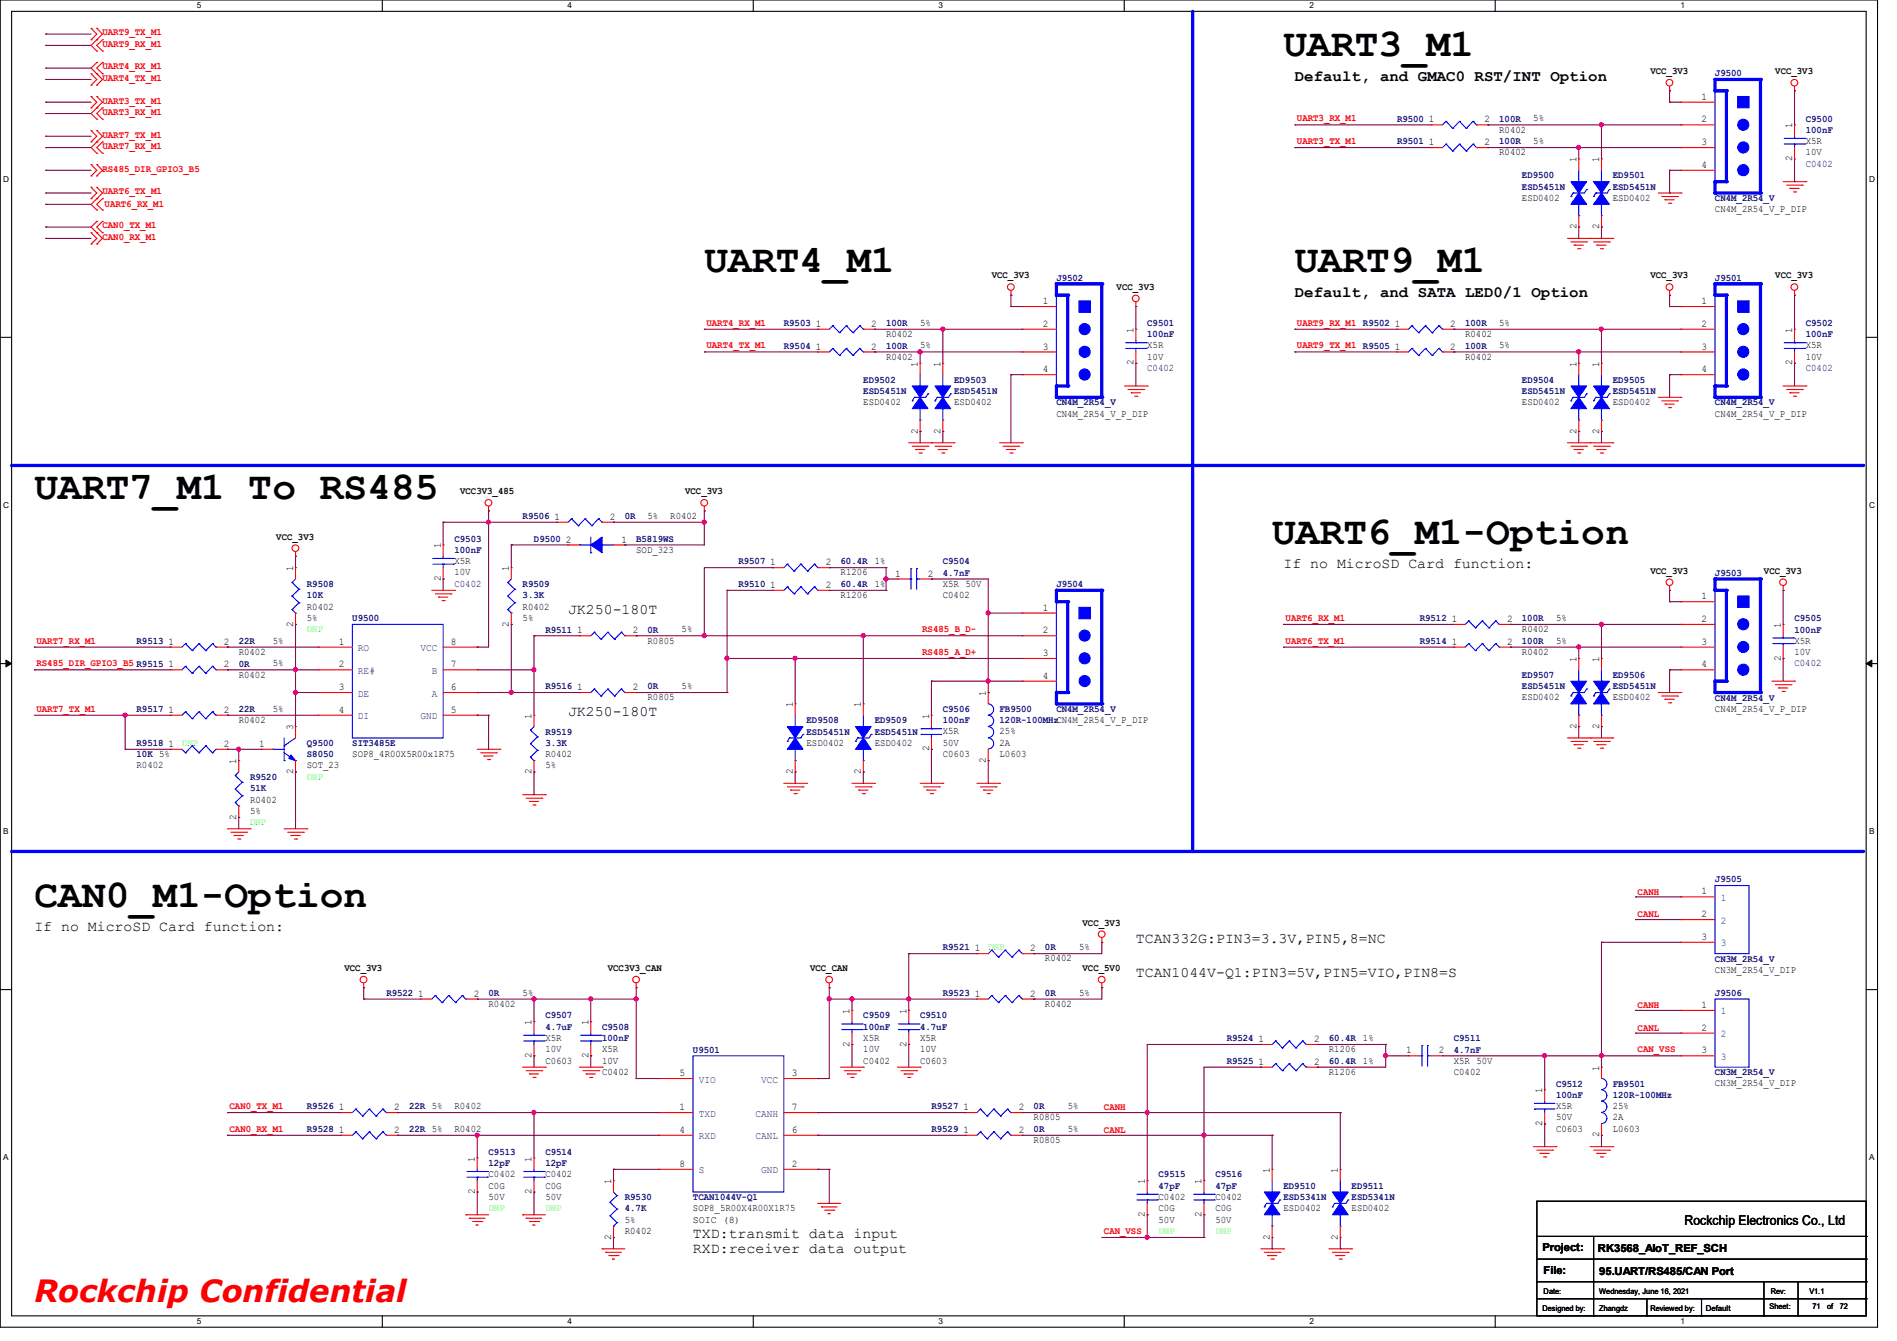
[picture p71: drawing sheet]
<svg xmlns="http://www.w3.org/2000/svg" width="297mm" height="210mm" viewBox="0 0 297 210" stroke-linecap="round" stroke-linejoin="round" font-family="sans-serif">
<defs><g id="words">
<g font-size="6.2">
<text x="201" y="8.8">UART3_M1</text>
<text x="110.3" y="42.5">UART4_M1</text>
<text x="202.7" y="42.5">UART9_M1</text>
<text x="5.4" y="78.1">UART7_M1 To RS485</text>
<text x="199.2" y="85.2">UART6_M1-Option</text>
<text x="5.4" y="142.1">CAN0_M1-Option</text>
</g>
<text font-size="4.8" fill="#f00" x="5.4" y="204">Rockchip Confidential</text>
<g font-size="2.5">
<text x="202.7" y="12.7">Default, and GMAC0 RST/INT Option</text>
<text x="202.7" y="46.4">Default, and SATA LED0/1 Option</text>
</g>
<g font-size="2.3">
<text x="201" y="89">If no MicroSD Card function:</text>
<text x="88.9" y="96.1">JK250-180T</text>
<text x="88.9" y="112.1">JK250-180T</text>
<text x="5.4" y="145.9">If no MicroSD Card function:</text>
<text x="177.8" y="147.7">TCAN332G:PIN3=3.3V,PIN5,8=NC</text>
<text x="177.8" y="153">TCAN1044V-Q1:PIN3=5V,PIN5=VIO,PIN8=S</text>
<text x="108.5" y="193.9">TXD:transmit data input</text>
<text x="108.5" y="196.2">RXD:receiver data output</text>
</g>
<text font-size="2.1" x="263.7" y="191.9">Rockchip Electronics Co., Ltd</text>
<g font-size="1.7">
<text x="241.5" y="196">Project:</text>
<text x="250.2" y="196.1">RK3568_AIoT_REF_SCH</text>
<text x="241.7" y="199.5">File:</text>
<text x="250.4" y="199.7">95.UART/RS485/CAN Port</text>
</g>
<g font-size="1.6" fill="#f00">
<text x="16" y="5.5">UART9_TX_M1</text>
<text x="16" y="10.9">UART4_RX_M1</text>
<text x="16" y="7.3">UART9_RX_M1</text>
<text x="16" y="12.7">UART4_TX_M1</text>
<text x="16" y="18">UART3_RX_M1</text>
<text x="16" y="16.2">UART3_TX_M1</text>
<text x="16" y="23.3">UART7_RX_M1</text>
<text x="16" y="21.5">UART7_TX_M1</text>
<text x="203.1" y="19">UART3_RX_M1</text>
<text x="203.1" y="22.6">UART3_TX_M1</text>
<text x="16" y="26.9">RS485_DIR_GPIO3_B5</text>
<text x="16" y="30.4">UART6_TX_M1</text>
<text x="16" y="35.8">CAN0_TX_M1</text>
<text x="16.4" y="32.4">UART6_RX_M1</text>
<text x="16" y="37.5">CAN0_RX_M1</text>
<text x="110.6" y="51">UART4_RX_M1</text>
<text x="203.1" y="51">UART9_RX_M1 R9502</text>
<text x="110.6" y="54.6">UART4_TX_M1</text>
<text x="203.1" y="54.6">UART9_TX_M1 R9505</text>
<text x="5.7" y="100.8">UART7_RX_M1</text>
<text x="144.4" y="99">RS485_B_D-</text>
<text x="201.3" y="97.2">UART6_RX_M1</text>
<text x="201.3" y="100.8">UART6_TX_M1</text>
<text x="5.7" y="104.3">RS485_DIR_GPIO3_B5 R9515</text>
<text x="144.4" y="102.6">RS485_A_D+</text>
<text x="5.7" y="111.5">UART7_TX_M1</text>
<text x="256.4" y="140.1">CANH</text>
<text x="256.4" y="143.7">CANL</text>
<text x="256.4" y="157.9">CANH</text>
<text x="256.4" y="161.5">CANL</text>
<text x="256.4" y="164.8">CAN_VSS</text>
<text x="35.9" y="173.7">CAN0_TX_M1</text>
<text x="172.8" y="173.9">CANH</text>
<text x="35.9" y="177.2">CAN0_RX_M1</text>
<text x="172.8" y="177.5">CANL</text>
<text x="172.8" y="193.2">CAN_VSS</text>
</g>
<g font-size="1.6">
<text x="258.4" y="11.6">VCC_3V3</text>
<text x="278" y="11.6">VCC_3V3</text>
<text x="266.4" y="15.6">1</text>
<text x="223.7" y="22.7">1</text>
<text x="223.7" y="19.2">1</text>
<text x="232.4" y="22.7">2</text>
<text x="232.4" y="19.2">2</text>
<text x="234.7" y="20.8">R0402</text>
<text x="240.1" y="22.6">5%</text>
<text x="240.1" y="19">5%</text>
<text x="266.4" y="19.2">2</text>
<text x="266.4" y="22.7">3</text>
<text x="280.6" y="20.1" transform="rotate(-90 280.6 20.1)">1</text>
<text x="282.7" y="22.6">X5R</text>
<text x="234.7" y="24.3">R0402</text>
<text x="246.8" y="25.4" transform="rotate(-90 246.8 25.4)">1</text>
<text x="250.4" y="25.4" transform="rotate(-90 250.4 25.4)">1</text>
<text x="266.4" y="26.3">4</text>
<text x="280.6" y="25.2" transform="rotate(-90 280.6 25.2)">2</text>
<text x="282.7" y="24.3">10V</text>
<text x="238.3" y="31.5">ESD0402</text>
<text x="246.8" y="35.9" transform="rotate(-90 246.8 35.9)">2</text>
<text x="250.4" y="35.9" transform="rotate(-90 250.4 35.9)">2</text>
<text x="252.5" y="31.5">ESD0402</text>
<text x="268.5" y="33.2">CN4M_2R54_V_P_DIP</text>
<text x="155.3" y="43.6">VCC_3V3</text>
<text x="163.3" y="47.6">1</text>
<text x="174.8" y="45.4">VCC_3V3</text>
<text x="258.4" y="43.6">VCC_3V3</text>
<text x="266.4" y="47.6">1</text>
<text x="278" y="43.6">VCC_3V3</text>
<text x="127.7" y="51.2">1</text>
<text x="136.4" y="51.2">2</text>
<text x="138.7" y="52.8">R0402</text>
<text x="144.1" y="51">5%</text>
<text x="163.3" y="51.2">2</text>
<text x="177.5" y="52.1" transform="rotate(-90 177.5 52.1)">1</text>
<text x="218.4" y="51.2">1</text>
<text x="227.1" y="51.2">2</text>
<text x="229.4" y="52.8">R0402</text>
<text x="234.7" y="51">5%</text>
<text x="266.4" y="51.2">2</text>
<text x="280.6" y="52.1" transform="rotate(-90 280.6 52.1)">1</text>
<text x="127.7" y="54.7">1</text>
<text x="136.4" y="54.7">2</text>
<text x="138.7" y="56.3">R0402</text>
<text x="143.7" y="57.4" transform="rotate(-90 143.7 57.4)">1</text>
<text x="144.1" y="54.6">5%</text>
<text x="147.2" y="57.4" transform="rotate(-90 147.2 57.4)">1</text>
<text x="163.3" y="54.7">3</text>
<text x="163.3" y="58.3">4</text>
<text x="177.5" y="57.2" transform="rotate(-90 177.5 57.2)">2</text>
<text x="179.6" y="54.6">X5R</text>
<text x="179.6" y="56.3">10V</text>
<text x="218.4" y="54.7">1</text>
<text x="227.1" y="54.7">2</text>
<text x="229.4" y="56.3">R0402</text>
<text x="234.7" y="54.6">5%</text>
<text x="246.8" y="57.4" transform="rotate(-90 246.8 57.4)">1</text>
<text x="250.4" y="57.4" transform="rotate(-90 250.4 57.4)">1</text>
<text x="266.4" y="54.7">3</text>
<text x="266.4" y="58.3">4</text>
<text x="280.6" y="57.2" transform="rotate(-90 280.6 57.2)">2</text>
<text x="282.7" y="54.6">X5R</text>
<text x="282.7" y="56.3">10V</text>
<text x="135.2" y="63.5">ESD0402</text>
<text x="149.4" y="63.5">ESD0402</text>
<text x="165.4" y="65.2">CN4M_2R54_V_P_DIP</text>
<text x="238.3" y="63.5">ESD0402</text>
<text x="252.5" y="63.5">ESD0402</text>
<text x="268.5" y="65.2">CN4M_2R54_V_P_DIP</text>
<text x="143.7" y="67.9" transform="rotate(-90 143.7 67.9)">2</text>
<text x="147.2" y="67.9" transform="rotate(-90 147.2 67.9)">2</text>
<text x="246.8" y="67.9" transform="rotate(-90 246.8 67.9)">2</text>
<text x="250.4" y="67.9" transform="rotate(-90 250.4 67.9)">2</text>
<text x="72" y="77.4">VCC3V3_485</text>
<text x="107.3" y="77.4">VCC_3V3</text>
<text x="86.8" y="81.4">1</text>
<text x="95.5" y="81.4">2</text>
<text x="101.4" y="81.2">5%</text>
<text x="104.9" y="81.2">R0402</text>
<text x="43.3" y="84.5">VCC_3V3</text>
<text x="45.9" y="89.5" transform="rotate(-90 45.9 89.5)">1</text>
<text x="69" y="85.9" transform="rotate(-90 69 85.9)">1</text>
<text x="71.2" y="88.3">X5R</text>
<text x="79.7" y="89.5" transform="rotate(-90 79.7 89.5)">1</text>
<text x="88.6" y="85">2</text>
<text x="97.3" y="85">1</text>
<text x="99.6" y="86.6">SOD_323</text>
<text x="120.6" y="88.5">1</text>
<text x="129.3" y="88.5">2</text>
<text x="258.4" y="89.8">VCC_3V3</text>
<text x="276.2" y="89.8">VCC_3V3</text>
<text x="48" y="95.5">R0402</text>
<text x="69" y="91" transform="rotate(-90 69 91)">2</text>
<text x="71.2" y="90.1">10V</text>
<text x="81.8" y="95.5">R0402</text>
<text x="120.6" y="92.1">1</text>
<text x="129.3" y="92.1">2</text>
<text x="131.6" y="90.1">R1206</text>
<text x="131.6" y="93.7">R1206</text>
<text x="140.2" y="90.3">1</text>
<text x="145.3" y="90.3">2</text>
<text x="147.6" y="93.7">C0402</text>
<text x="147.6" y="91.9">X5R 50V</text>
<text x="163.3" y="95.6">1</text>
<text x="266.4" y="93.9">1</text>
<text x="26.4" y="101">1</text>
<text x="35.1" y="101">2</text>
<text x="42.7" y="100.8">5%</text>
<text x="45.9" y="98.1" transform="rotate(-90 45.9 98.1)">2</text>
<text x="48" y="97.2">5%</text>
<text x="53" y="101">1</text>
<text x="70.6" y="101">8</text>
<text x="79.7" y="98.1" transform="rotate(-90 79.7 98.1)">2</text>
<text x="81.8" y="97.2">5%</text>
<text x="90.4" y="99.2">1</text>
<text x="99.1" y="99.2">2</text>
<text x="101.4" y="100.8">R0805</text>
<text x="106.7" y="99">5%</text>
<text x="163.3" y="99.2">2</text>
<text x="227.3" y="97.4">1</text>
<text x="227.3" y="101">1</text>
<text x="236" y="97.4">2</text>
<text x="236" y="101">2</text>
<text x="238.3" y="99">R0402</text>
<text x="243.6" y="97.2">5%</text>
<text x="243.6" y="100.8">5%</text>
<text x="266.4" y="97.4">2</text>
<text x="266.4" y="101">3</text>
<text x="278.8" y="98.3" transform="rotate(-90 278.8 98.3)">1</text>
<text x="281" y="100.8">X5R</text>
<text x="26.4" y="104.5">1</text>
<text x="35.1" y="104.5">2</text>
<text x="37.4" y="102.6">R0402</text>
<text x="37.4" y="106.1">R0402</text>
<text x="42.7" y="104.3">5%</text>
<text x="53" y="104.5">2</text>
<text x="70.6" y="104.5">7</text>
<text x="106.7" y="107.9">5%</text>
<text x="163.3" y="102.7">3</text>
<text x="163.3" y="106.3">4</text>
<text x="238.3" y="102.6">R0402</text>
<text x="246.8" y="103.7" transform="rotate(-90 246.8 103.7)">1</text>
<text x="250.4" y="103.7" transform="rotate(-90 250.4 103.7)">1</text>
<text x="266.4" y="104.5">4</text>
<text x="278.8" y="103.5" transform="rotate(-90 278.8 103.5)">2</text>
<text x="281" y="102.6">10V</text>
<text x="26.4" y="111.6">1</text>
<text x="35.1" y="111.6">2</text>
<text x="37.4" y="113.2">R0402</text>
<text x="42.7" y="111.5">5%</text>
<text x="53" y="108.1">3</text>
<text x="53" y="111.6">4</text>
<text x="70.6" y="111.6">5</text>
<text x="70.6" y="108.1">6</text>
<text x="83.2" y="112.6" transform="rotate(-90 83.2 112.6)">1</text>
<text x="90.4" y="108.1">1</text>
<text x="99.1" y="108.1">2</text>
<text x="101.4" y="109.7">R0805</text>
<text x="124.1" y="110.8" transform="rotate(-90 124.1 110.8)">1</text>
<text x="134.8" y="110.8" transform="rotate(-90 134.8 110.8)">1</text>
<text x="145.5" y="112.6" transform="rotate(-90 145.5 112.6)">1</text>
<text x="154.3" y="109" transform="rotate(-90 154.3 109)">1</text>
<text x="238.3" y="109.7">ESD0402</text>
<text x="252.5" y="109.7">ESD0402</text>
<text x="268.5" y="111.5">CN4M_2R54_V_P_DIP</text>
<text x="26.4" y="117">1</text>
<text x="35.1" y="117">2</text>
<text x="37" y="119.7" transform="rotate(-90 37 119.7)">1</text>
<text x="40.6" y="117">1</text>
<text x="45.9" y="114.3" transform="rotate(-90 45.9 114.3)">3</text>
<text x="55.2" y="118.6">SOP8_4R00X5R00x1R75</text>
<text x="85.4" y="118.6">R0402</text>
<text x="126.3" y="116.8">ESD0402</text>
<text x="136.9" y="116.8">ESD0402</text>
<text x="145.5" y="117.7" transform="rotate(-90 145.5 117.7)">2</text>
<text x="147.6" y="118.6">C0603</text>
<text x="147.6" y="115">X5R</text>
<text x="147.6" y="116.8">50V</text>
<text x="154.3" y="119.5" transform="rotate(-90 154.3 119.5)">2</text>
<text x="156.5" y="118.6">L0603</text>
<text x="156.5" y="116.8">2A</text>
<text x="156.5" y="115">25%</text>
<text x="246.8" y="114.1" transform="rotate(-90 246.8 114.1)">2</text>
<text x="250.4" y="114.1" transform="rotate(-90 250.4 114.1)">2</text>
<text x="21.4" y="120.4">R0402</text>
<text x="39.2" y="125.7">R0402</text>
<text x="45.9" y="121.2" transform="rotate(-90 45.9 121.2)">2</text>
<text x="48" y="120.4">SOT_23</text>
<text x="83.2" y="121.2" transform="rotate(-90 83.2 121.2)">2</text>
<text x="85.4" y="120.4">5%</text>
<text x="124.1" y="121.2" transform="rotate(-90 124.1 121.2)">2</text>
<text x="134.8" y="121.2" transform="rotate(-90 134.8 121.2)">2</text>
<text x="37" y="128.4" transform="rotate(-90 37 128.4)">2</text>
<text x="39.2" y="127.5">5%</text>
<text x="266.4" y="140.1">1</text>
<text x="266.4" y="143.6">2</text>
<text x="152.6" y="149">1</text>
<text x="161.3" y="149">2</text>
<text x="168.9" y="148.8">5%</text>
<text x="169.5" y="144.9">VCC_3V3</text>
<text x="266.4" y="147.2">3</text>
<text x="53.9" y="152.1">VCC_3V3</text>
<text x="81.8" y="155.9">5%</text>
<text x="95.2" y="152.1">VCC3V3_CAN</text>
<text x="126.8" y="152.1">VCC_CAN</text>
<text x="163.6" y="150.6">R0402</text>
<text x="168.9" y="155.9">5%</text>
<text x="169.5" y="152.1">VCC_5V0</text>
<text x="268.5" y="152.4">CN3M_2R54_V_DIP</text>
<text x="65.5" y="156.1">1</text>
<text x="74.2" y="156.1">2</text>
<text x="76.5" y="157.7">R0402</text>
<text x="83.2" y="160.6" transform="rotate(-90 83.2 160.6)">1</text>
<text x="92.1" y="160.6" transform="rotate(-90 92.1 160.6)">1</text>
<text x="133" y="158.8" transform="rotate(-90 133 158.8)">1</text>
<text x="141.9" y="158.8" transform="rotate(-90 141.9 158.8)">1</text>
<text x="152.6" y="156.1">1</text>
<text x="161.3" y="156.1">2</text>
<text x="163.6" y="157.7">R0402</text>
<text x="266.4" y="157.9">1</text>
<text x="266.4" y="161.4">2</text>
<text x="83.2" y="165.7" transform="rotate(-90 83.2 165.7)">2</text>
<text x="85.4" y="166.6">C0603</text>
<text x="85.4" y="163">X5R</text>
<text x="85.4" y="164.8">10V</text>
<text x="92.1" y="165.7" transform="rotate(-90 92.1 165.7)">2</text>
<text x="94.3" y="164.8">X5R</text>
<text x="94.3" y="166.6">10V</text>
<text x="133" y="163.9" transform="rotate(-90 133 163.9)">2</text>
<text x="135.2" y="166.6">C0402</text>
<text x="135.2" y="163">X5R</text>
<text x="135.2" y="164.8">10V</text>
<text x="141.9" y="163.9" transform="rotate(-90 141.9 163.9)">2</text>
<text x="144.1" y="166.6">C0603</text>
<text x="144.1" y="163">X5R</text>
<text x="144.1" y="164.8">10V</text>
<text x="197.1" y="166.8">1</text>
<text x="197.1" y="163.2">1</text>
<text x="205.7" y="166.8">2</text>
<text x="205.7" y="163.2">2</text>
<text x="208.1" y="164.8">R1206</text>
<text x="220.2" y="165">1</text>
<text x="225.3" y="165">2</text>
<text x="227.6" y="166.6">X5R 50V</text>
<text x="250.4" y="167.7" transform="rotate(-90 250.4 167.7)">1</text>
<text x="266.4" y="165">3</text>
<text x="53" y="173.9">1</text>
<text x="61.7" y="173.9">2</text>
<text x="71.2" y="173.7">R0402</text>
<text x="94.3" y="168.4">C0402</text>
<text x="106.4" y="173.9">1</text>
<text x="106.4" y="168.5">5</text>
<text x="124" y="168.5">3</text>
<text x="124" y="173.9">7</text>
<text x="150.8" y="173.9">1</text>
<text x="159.5" y="173.9">2</text>
<text x="167.2" y="173.7">5%</text>
<text x="208.1" y="168.4">R1206</text>
<text x="227.6" y="168.4">C0402</text>
<text x="241.5" y="171.2" transform="rotate(-90 241.5 171.2)">1</text>
<text x="243.6" y="173.7">X5R</text>
<text x="252.5" y="173.7">25%</text>
<text x="268.5" y="170.1">CN3M_2R54_V_DIP</text>
<text x="53" y="177.4">1</text>
<text x="61.7" y="177.4">2</text>
<text x="71.2" y="177.2">R0402</text>
<text x="106.4" y="177.4">4</text>
<text x="124" y="177.4">6</text>
<text x="150.8" y="177.4">1</text>
<text x="159.5" y="177.4">2</text>
<text x="161.8" y="179">R0805</text>
<text x="161.8" y="175.5">R0805</text>
<text x="167.2" y="177.2">5%</text>
<text x="241.5" y="176.4" transform="rotate(-90 241.5 176.4)">2</text>
<text x="243.6" y="177.2">C0603</text>
<text x="243.6" y="175.5">50V</text>
<text x="250.4" y="178.1" transform="rotate(-90 250.4 178.1)">2</text>
<text x="252.5" y="177.2">L0603</text>
<text x="252.5" y="175.5">2A</text>
<text x="74.3" y="181.9" transform="rotate(-90 74.3 181.9)">1</text>
<text x="76.5" y="184.4">C0402</text>
<text x="83.2" y="181.9" transform="rotate(-90 83.2 181.9)">1</text>
<text x="85.4" y="184.4">C0402</text>
<text x="95.7" y="185.5" transform="rotate(-90 95.7 185.5)">1</text>
<text x="106.4" y="182.8">8</text>
<text x="124" y="182.8">2</text>
<text x="179.2" y="185.5" transform="rotate(-90 179.2 185.5)">1</text>
<text x="188.1" y="185.5" transform="rotate(-90 188.1 185.5)">1</text>
<text x="198.8" y="183.7" transform="rotate(-90 198.8 183.7)">1</text>
<text x="209.5" y="183.7" transform="rotate(-90 209.5 183.7)">1</text>
<text x="74.3" y="187" transform="rotate(-90 74.3 187)">2</text>
<text x="76.5" y="186.1">C0G</text>
<text x="76.5" y="187.9">50V</text>
<text x="83.2" y="187" transform="rotate(-90 83.2 187)">2</text>
<text x="85.4" y="186.1">C0G</text>
<text x="85.4" y="187.9">50V</text>
<text x="97.8" y="191.5">5%</text>
<text x="108.5" y="189.7">SOP8_5R00X4R00X1R75</text>
<text x="108.5" y="191.5">SOIC (8)</text>
<text x="179.2" y="190.6" transform="rotate(-90 179.2 190.6)">2</text>
<text x="181.4" y="187.9">C0402</text>
<text x="181.4" y="189.7">C0G</text>
<text x="181.4" y="191.5">50V</text>
<text x="188.1" y="190.6" transform="rotate(-90 188.1 190.6)">2</text>
<text x="190.3" y="187.9">C0402</text>
<text x="190.3" y="189.7">C0G</text>
<text x="190.3" y="191.5">50V</text>
<text x="201" y="189.7">ESD0402</text>
<text x="211.6" y="189.7">ESD0402</text>
<text x="95.7" y="194.1" transform="rotate(-90 95.7 194.1)">2</text>
<text x="97.8" y="193.2">R0402</text>
<text x="198.8" y="194.1" transform="rotate(-90 198.8 194.1)">2</text>
<text x="209.5" y="194.1" transform="rotate(-90 209.5 194.1)">2</text>
</g>
<g font-size="1.6" fill="#000080">
<text x="268.5" y="11.9">J9500</text>
<text x="218.7" y="22.6">R9501</text>
<text x="218.7" y="19">R9500</text>
<text x="234.7" y="22.6">100R</text>
<text x="234.7" y="19">100R</text>
<text x="282.7" y="19">C9500</text>
<text x="282.7" y="20.8">100nF</text>
<text x="238.3" y="27.9">ED9500</text>
<text x="238.3" y="29.7">ESD5451N</text>
<text x="252.5" y="27.9">ED9501</text>
<text x="252.5" y="29.7">ESD5451N</text>
<text x="282.7" y="26.1">C0402</text>
<text x="268.5" y="31.5">CN4M_2R54_V</text>
<text x="165.4" y="43.9">J9502</text>
<text x="268.5" y="43.9">J9501</text>
<text x="122.7" y="51.1">R9503</text>
<text x="138.7" y="51.1">100R</text>
<text x="179.6" y="51.1">C9501</text>
<text x="179.6" y="52.8">100nF</text>
<text x="229.4" y="51.1">100R</text>
<text x="282.7" y="51.1">C9502</text>
<text x="282.7" y="52.8">100nF</text>
<text x="122.7" y="54.6">R9504</text>
<text x="135.2" y="59.9">ED9502</text>
<text x="138.7" y="54.6">100R</text>
<text x="149.4" y="59.9">ED9503</text>
<text x="179.6" y="58.1">C0402</text>
<text x="229.4" y="54.6">100R</text>
<text x="238.3" y="59.9">ED9504</text>
<text x="252.5" y="59.9">ED9505</text>
<text x="282.7" y="58.1">C0402</text>
<text x="135.2" y="61.7">ESD5451N</text>
<text x="149.4" y="61.7">ESD5451N</text>
<text x="165.4" y="63.5">CN4M_2R54_V</text>
<text x="238.3" y="61.7">ESD5451N</text>
<text x="252.5" y="61.7">ESD5451N</text>
<text x="268.5" y="63.5">CN4M_2R54_V</text>
<text x="81.8" y="81.3">R9506</text>
<text x="97.8" y="81.3">0R</text>
<text x="71.2" y="84.8">C9503</text>
<text x="71.2" y="86.6">100nF</text>
<text x="83.6" y="84.8">D9500</text>
<text x="99.6" y="84.8">B5819WS</text>
<text x="115.6" y="88.4">R9507</text>
<text x="131.6" y="88.4">60.4R 1%</text>
<text x="147.6" y="88.4">C9504</text>
<text x="48" y="91.9">R9508</text>
<text x="48" y="93.7">10K</text>
<text x="71.2" y="91.9">C0402</text>
<text x="81.8" y="91.9">R9509</text>
<text x="81.8" y="93.7">3.3K</text>
<text x="115.6" y="91.9">R9510</text>
<text x="131.6" y="91.9">60.4R 1%</text>
<text x="147.6" y="90.2">4.7nF</text>
<text x="165.4" y="91.9">J9504</text>
<text x="268.5" y="90.2">J9503</text>
<text x="21.4" y="100.8">R9513</text>
<text x="37.4" y="100.8">22R</text>
<text x="55.2" y="97.3">U9500</text>
<text x="85.4" y="99.1">R9511</text>
<text x="101.4" y="99.1">0R</text>
<text x="222.3" y="97.3">R9512</text>
<text x="222.3" y="100.8">R9514</text>
<text x="238.3" y="97.3">100R</text>
<text x="238.3" y="100.8">100R</text>
<text x="281" y="97.3">C9505</text>
<text x="281" y="99.1">100nF</text>
<text x="37.4" y="104.4">0R</text>
<text x="85.4" y="107.9">R9516</text>
<text x="101.4" y="107.9">0R</text>
<text x="238.3" y="106.2">ED9507</text>
<text x="238.3" y="107.9">ESD5451N</text>
<text x="252.5" y="106.2">ED9506</text>
<text x="252.5" y="107.9">ESD5451N</text>
<text x="281" y="104.3">C0402</text>
<text x="21.4" y="111.5">R9517</text>
<text x="37.4" y="111.5">22R</text>
<text x="126.3" y="113.3">ED9508</text>
<text x="136.9" y="113.3">ED9509</text>
<text x="147.6" y="111.5">C9506</text>
<text x="147.6" y="113.3">100nF</text>
<text x="156.5" y="111.5">FB9500</text>
<text x="156.5" y="113.3">120R-100MHzCN4M_2R54_V_P_DIP</text>
<text x="165.4" y="111.5">CN4M_2R54_V</text>
<text x="268.5" y="109.7">CN4M_2R54_V</text>
<text x="21.4" y="116.8">R9518</text>
<text x="21.4" y="118.6">10K 5%</text>
<text x="48" y="116.8">Q9500</text>
<text x="48" y="118.6">S8050</text>
<text x="55.2" y="116.8">SIT3485E</text>
<text x="85.4" y="115.1">R9519</text>
<text x="85.4" y="116.8">3.3K</text>
<text x="126.3" y="115.1">ESD5451N</text>
<text x="136.9" y="115.1">ESD5451N</text>
<text x="39.2" y="122.2">R9520</text>
<text x="39.2" y="123.9">51K</text>
<text x="268.5" y="138.2">J9505</text>
<text x="147.6" y="148.8">R9521</text>
<text x="163.6" y="148.8">0R</text>
<text x="60.5" y="156">R9522</text>
<text x="76.5" y="156">0R</text>
<text x="147.6" y="156">R9523</text>
<text x="163.6" y="156">0R</text>
<text x="268.5" y="150.6">CN3M_2R54_V</text>
<text x="268.5" y="156">J9506</text>
<text x="85.4" y="159.5">C9507</text>
<text x="85.4" y="161.3">4.7uF</text>
<text x="94.3" y="161.3">C9508</text>
<text x="135.2" y="159.5">C9509</text>
<text x="135.2" y="161.3">100nF</text>
<text x="144.1" y="159.5">C9510</text>
<text x="144.1" y="161.3">4.7uF</text>
<text x="94.3" y="163.1">100nF</text>
<text x="108.5" y="164.8">U9501</text>
<text x="192.1" y="166.6">R9525</text>
<text x="192.1" y="163.1">R9524</text>
<text x="208.1" y="166.6">60.4R 1%</text>
<text x="208.1" y="163.1">60.4R 1%</text>
<text x="227.6" y="163.1">C9511</text>
<text x="227.6" y="164.8">4.7nF</text>
<text x="48" y="173.7">R9526</text>
<text x="64" y="173.7">22R 5%</text>
<text x="145.8" y="173.7">R9527</text>
<text x="161.8" y="173.7">0R</text>
<text x="243.6" y="170.2">C9512</text>
<text x="243.6" y="172">100nF</text>
<text x="252.5" y="170.2">FB9501</text>
<text x="252.5" y="172">120R-100MHz</text>
<text x="268.5" y="168.4">CN3M_2R54_V</text>
<text x="48" y="177.3">R9528</text>
<text x="64" y="177.3">22R 5%</text>
<text x="145.8" y="177.3">R9529</text>
<text x="161.8" y="177.3">0R</text>
<text x="76.5" y="180.8">C9513</text>
<text x="76.5" y="182.6">12pF</text>
<text x="85.4" y="180.8">C9514</text>
<text x="85.4" y="182.6">12pF</text>
<text x="181.4" y="184.4">C9515</text>
<text x="190.3" y="184.4">C9516</text>
<text x="97.8" y="188">R9530</text>
<text x="97.8" y="189.7">4.7K</text>
<text x="108.5" y="188">TCAN1044V-Q1</text>
<text x="181.4" y="186.2">47pF</text>
<text x="190.3" y="186.2">47pF</text>
<text x="201" y="186.2">ED9510</text>
<text x="201" y="188">ESD5341N</text>
<text x="211.6" y="186.2">ED9511</text>
<text x="211.6" y="188">ESD5341N</text>
</g>
<g font-size="1.6" fill="#0f0">
<text x="48" y="99">DNP</text>
<text x="28.5" y="116.8">DNP</text>
<text x="48" y="122.1">DNP</text>
<text x="39.2" y="129.2">DNP</text>
<text x="154.7" y="148.8">DNP</text>
<text x="76.5" y="189.7">DNP</text>
<text x="85.4" y="189.7">DNP</text>
<text x="181.4" y="193.2">DNP</text>
<text x="190.3" y="193.2">DNP</text>
</g>
<g font-size="1.6" fill="#004080">
<text x="56" y="102">RO</text>
<text x="65.8" y="102">VCC</text>
<text x="56" y="105.5">RE#</text>
<text x="67.6" y="105.5">B</text>
<text x="56" y="109.1">DE</text>
<text x="56" y="112.7">DI</text>
<text x="65.8" y="112.7">GND</text>
<text x="67.6" y="109.1">A</text>
<text x="269.4" y="141.1">1</text>
<text x="269.4" y="144.7">2</text>
<text x="269.4" y="148.2">3</text>
<text x="269.4" y="158.9">1</text>
<text x="269.4" y="162.4">2</text>
<text x="269.4" y="166">3</text>
<text x="109.4" y="169.5">VIO</text>
<text x="119.2" y="169.5">VCC</text>
<text x="109.4" y="174.9">TXD</text>
<text x="109.4" y="178.4">RXD</text>
<text x="118.3" y="178.4">CANL</text>
<text x="118.3" y="174.9">CANH</text>
<text x="109.4" y="183.8">S</text>
<text x="119.2" y="183.8">GND</text>
</g>
<g font-size="1.3">
<text x="30.8" y="1.3">5</text>
<text x="88.9" y="1.3">4</text>
<text x="146.9" y="1.3">3</text>
<text x="205" y="1.3">2</text>
<text x="263.1" y="1.3">1</text>
<text x=".5" y="28.4">D</text>
<text x="292.7" y="28.4">D</text>
<text x=".5" y="79.5">C</text>
<text x="292.7" y="79.5">C</text>
<text x=".5" y="130.6">B</text>
<text x="292.7" y="130.6">B</text>
<text x=".5" y="181.7">A</text>
<text x="292.7" y="181.7">A</text>
<text x="30.8" y="207.4">5</text>
<text x="88.9" y="207.4">4</text>
<text x="146.9" y="207.4">3</text>
<text x="205" y="207.4">2</text>
<text x="263.1" y="207.4">1</text>
</g>
<g font-size="1.2">
<text x="241.7" y="202.6">Date:</text>
<text x="250.4" y="202.6">Wednesday, June 16, 2021</text>
<text x="277.2" y="202.6">Rev:</text>
<text x="283.3" y="202.6">V1.1</text>
<text x="241.5" y="205.3">Designed by:</text>
<text x="250.4" y="205.3">Zhangdz</text>
<text x="258.4" y="205.3">Reviewed by:</text>
<text x="267.1" y="205.3">Default</text>
<text x="277.1" y="205.1">Sheet:</text>
<text x="283.8" y="205.1">71</text>
<text x="286.1" y="205.1">of</text>
<text x="288.1" y="205.1">72</text>
</g>
</g></defs>
<path d="M0 0h294v207.9h-294zM1.8 1.8h290.4v204.3h-290.4z" fill="none" stroke="#000" stroke-width=".17"/>
<g fill="#fff">
<path d="M30.8 .2h.7v1.4h-.7z"/>
<path d="M30.8 206.2h.7v1.4h-.7z"/>
</g>
<path d="M59.9 0v1.8M59.9 206.1v1.8" fill="none" stroke="#000" stroke-width=".17"/>
<g fill="#fff">
<path d="M88.9 .2h.6v1.4h-.6z"/>
<path d="M88.9 206.2h.6v1.4h-.6z"/>
</g>
<path d="M117.9 0v1.8M117.9 206.1v1.8" fill="none" stroke="#000" stroke-width=".17"/>
<g fill="#fff">
<path d="M146.9 .2h.7v1.4h-.7z"/>
<path d="M146.9 206.2h.7v1.4h-.7z"/>
</g>
<path d="M176 0v1.8M176 206.1v1.8" fill="none" stroke="#000" stroke-width=".17"/>
<g fill="#fff">
<path d="M205 .2h.7v1.4h-.7z"/>
<path d="M205 206.2h.7v1.4h-.7z"/>
</g>
<path d="M234.1 0v1.8M234.1 206.1v1.8" fill="none" stroke="#000" stroke-width=".17"/>
<g fill="#fff">
<path d="M263.1 .2h.7v1.4h-.7z"/>
<path d="M263.1 206.2h.7v1.4h-.7z"/>
<path d="M.5 27.3h.9v1.4h-.9z"/>
<path d="M292.7 27.3h.8v1.4h-.8z"/>
<path d="M.5 78.4h.9v1.4h-.9z"/>
<path d="M292.7 78.4h.8v1.4h-.8z"/>
</g>
<path d="M0 52.8h1.8M292.2 52.8h1.8" fill="none" stroke="#000" stroke-width=".17"/>
<g fill="#fff">
<path d="M.5 129.5h.8v1.4h-.8z"/>
<path d="M292.7 129.5h.8v1.4h-.8z"/>
</g>
<path d="M0 103.9h1.8M292.2 103.9h1.8" fill="none" stroke="#000" stroke-width=".17"/>
<path d="M.9 103.4l.9 .5-.9 .5zM292.2 103.9l.9-.5v1z" fill="#000" stroke="#000" stroke-width=".16"/>
<g fill="#fff">
<path d="M.5 180.5h.8v1.4h-.8z"/>
<path d="M292.7 180.5h.8v1.4h-.8z"/>
</g>
<path d="M0 155h1.8M292.2 155h1.8" fill="none" stroke="#000" stroke-width=".17"/>
<path d="M1.8 133.3h289.8" fill="none" stroke="#00f" stroke-width=".51"/>
<circle cx="291.6" cy="133.4" r=".25" fill="#00f"/>
<path d="M1.8 72.9h289.8" fill="none" stroke="#00f" stroke-width=".51"/>
<circle cx="291.6" cy="72.9" r=".25" fill="#00f"/>
<path d="M186.7 1.8v131.5" fill="none" stroke="#00f" stroke-width=".51"/>
<circle cx="186.7" cy="133.4" r=".25" fill="#00f"/>
<g fill="none" stroke="#f00" stroke-width=".17">
<path d="M14.3 13.3h.1M14.3 11.6h.1M14.3 16.9h.1M14.3 15.1h.1M14.3 6.2h.1M14.3 4.4h.1M14.3 11.6l.9 .8-.9 .9M14.3 15.1l.9 .9-.9 .9M14.3 4.4l.9 .9-.9 .9M15.2 9.8h.1M15.2 11.6h.1M15.2 13.3h.1"/>
<path d="M15.2 16.9h.1M15.2 18.7h.1M15.2 15.1h.1M15.2 6.2h.1M15.2 4.4h.1M15.2 8h.1M15.2 9.8l-.9 .9 1.7 1.7-.8 .9M15.2 15.1l.8 .9-1.7 1.8 .9 .9M15.2 4.4l.8 .9-1.7 1.8 .9 .9M16 11.6h.1M16 9.8h.1M16 18.7h.1"/>
<path d="M16 16.9h.1M16 8h.1M16 6.2h.1M16 9.8l-.8 .9 .8 .9M16 16.9l-.8 .9 .8 .9M16 6.2l-.8 .9 .8 .9M261.4 14.2h.1M261.4 13.5v.7M281 14.2h.1M281 13.5v.7M14.3 31.1h.1M14.3 29.3h.1"/>
<path d="M14.3 38.2h.1M14.3 36.4h.1M14.3 22.2h.1M14.3 20.4h.1M14.3 27.6h.1M14.3 25.8h.1M14.3 29.3l.9 .9-.9 .9M14.3 36.4l.9 .9-.9 .9M14.3 20.4l.9 .9-.9 .9M14.3 25.8l.9 .9-.9 .9M15.2 31.1h.1M15.2 32.9h.1"/>
<path d="M15.2 29.3h.1M15.2 38.2h.1M15.2 36.4h.1M15.2 34.7h.1M15.2 22.2h.1M15.2 24h.1M15.2 20.4h.1M15.2 27.6h.1M15.2 25.8h.1M15.2 29.3l.8 .9-1.7 1.8 .9 .9M15.2 34.7l-.9 .9 1.7 1.7-.8 .9M15.2 20.4l.8 .9-1.7 1.8 .9 .9"/>
<path d="M15.2 25.8l.8 .9-.8 .9M16 32.9h.1M16 31.1h.1M16 36.4h.1M16 34.7h.1M16 24h.1M16 22.2h.1M16 31.1l-.8 .9 .8 .9M16 34.7l-.8 .9 .8 .8M16 22.2l-.8 .9 .8 .9M245.4 37.3h7.1M246 37.9h2.4"/>
<path d="M246.5 38.4h.1M246.5 38.4h1.4M247 38.9h.4M247.4 38.9h.1M248.4 37.9h.1M249 37.3h.1M249.5 37.9h2.5M250 38.4h.1M250 38.4h1.5M250.6 38.9h.3M250.9 38.9h.1M252 37.9h.1"/>
<path d="M252.5 37.3h.1M259.6 30.2h3.6M260.2 30.8h2.4M260.7 31.3h.1M260.7 31.3h1.4M261.2 31.8h.4M261.6 31.8h.1M262.6 30.8h.1M263.2 30.2h.1M279.2 28.4h3.5M279.7 29h2.5M280.2 29.5h.1"/>
<path d="M280.2 29.5h1.5M280.8 30.1h.3M281.1 30.1h.1M282.2 29h.1M282.7 28.4h.1M158.3 46.2h.1M158.3 45.5v.7M177.8 48h.1M177.8 47.3v.7M261.4 46.2h.1M261.4 45.5v.7M281 46.2h.1"/>
<path d="M281 45.5v.7M76.5 79.3v.7M110.3 79.3v.7M142.3 69.3h7.1M142.8 69.9h2.5M143.3 70.4h.1M143.3 70.4h1.5M143.9 71h.3M144.2 71h.1M145.3 69.9h.1M145.8 69.3h.1M146.4 69.9h2.4"/>
<path d="M146.9 70.4h.1M146.9 70.4h1.4M147.4 71h.4M147.8 71h.1M148.8 69.9h.1M149.4 69.3h.1M156.5 69.3h3.6M157.1 69.9h2.4M157.6 70.4h.1M157.6 70.4h1.4M158.1 71h.4M158.5 71h.1"/>
<path d="M159.5 69.9h.1M160.1 69.3h.1M176.1 60.5h3.5M176.6 61h2.5M177.1 61.5h.1M177.1 61.5h1.5M177.7 62.1h.3M178 62.1h.1M179.1 61h.1M179.6 60.5h.1M245.4 69.3h7.1M246 69.9h2.4"/>
<path d="M246.5 70.4h.1M246.5 70.4h1.4M247 71h.4M247.4 71h.1M248.4 69.9h.1M249 69.3h.1M249.5 69.9h2.5M250 70.4h.1M250 70.4h1.5M250.6 71h.3M250.9 71h.1M252 69.9h.1"/>
<path d="M252.5 69.3h.1M259.6 62.2h3.6M260.2 62.8h2.4M260.7 63.3h.1M260.7 63.3h1.4M261.2 63.8h.4M261.6 63.8h.1M262.6 62.8h.1M263.2 62.2h.1M279.2 60.5h3.5M279.7 61h2.5M280.2 61.5h.1"/>
<path d="M280.2 61.5h1.5M280.8 62.1h.3M281.1 62.1h.1M282.2 61h.1M282.7 60.5h.1M46.3 87.1h.1M46.3 86.4v.7M67.6 92.5h3.6M68.2 93h2.4M68.7 93.5h.1M68.7 93.5h1.4M69.2 94.1h.4"/>
<path d="M69.6 94.1h.1M70.6 93h.1M71.2 92.5h.1M76.5 80h.1M110.3 80h.1M261.4 92.5h.1M261.4 91.7v.8M279.2 92.5h.1M279.2 91.7v.8M26.7 101.3h.1M26.7 101.3h1.8M33.8 101.3h1.8"/>
<path d="M35.6 101.3h.1M74.7 117.3h3.6M75.3 117.9h2.4M75.8 118.4h.1M75.8 118.4h1.4M76.3 119h.4M76.7 119h.1M77.7 117.9h.1M78.3 117.3h.1M245.4 115.6h7.1M246 116.1h2.4M246.5 116.6h.1"/>
<path d="M246.5 116.6h1.4M247 117.2h.4M247.4 117.2h.1M248.4 116.1h.1M249 115.6h.1M249.5 116.1h2.5M250 116.6h.1M250 116.6h1.5M250.6 117.2h.3M250.9 117.2h.1M252 116.1h.1M252.5 115.6h.1"/>
<path d="M259.6 108.5h3.6M260.2 109h2.4M260.7 109.5h.1M260.7 109.5h1.4M261.2 110.1h.4M261.6 110.1h.1M262.6 109h.1M263.2 108.5h.1M277.4 106.7h3.6M278 107.2h2.4M278.5 107.7h.1M278.5 107.7h1.4"/>
<path d="M279 108.3h.4M279.4 108.3h.1M280.4 107.2h.1M281 106.7h.1M35.6 129.8h3.6M36.2 130.3h2.4M36.7 130.9h.1M36.7 130.9h1.4M37.2 131.4h.3M37.5 131.4h.1M38.6 130.3h.1M39.2 129.8h.1"/>
<path d="M44.5 129.8h3.5M45 130.3h2.5M45.6 130.9h.1M45.6 130.9h1.4M46.1 131.4h.3M46.4 131.4h.1M47.5 130.3h.1M48 129.8h.1M81.8 124.5h3.6M82.4 125h2.4M82.9 125.5h.1M82.9 125.5h1.4"/>
<path d="M83.4 126.1h.4M83.8 126.1h.1M84.8 125h.1M85.4 124.5h.1M122.7 122.7h3.6M123.3 123.2h2.4M123.8 123.7h.1M123.8 123.7h1.4M124.3 124.3h.4M124.7 124.3h.1M125.7 123.2h.1M126.3 122.7h.1"/>
<path d="M133.4 122.7h3.5M133.9 123.2h2.5M134.5 123.7h.1M134.5 123.7h1.4M135 124.3h.3M135.3 124.3h.1M136.4 123.2h.1M136.9 122.7h.1M144.1 122.7h3.5M144.6 123.2h2.5M145.1 123.7h.1M145.1 123.7h1.5"/>
<path d="M145.7 124.3h.3M146 124.3h.1M147.1 123.2h.1M147.6 122.7h.1M153 122.7h3.5M153.5 123.2h2.5M154 123.7h.1M154 123.7h1.4M154.6 124.3h.3M154.9 124.3h.1M156 123.2h.1M156.5 122.7h.1"/>
<path d="M56.9 154.7h.1M56.9 154v.7M99.6 154.7h.1M99.6 154v.7M129.8 154.7h.1M129.8 154v.7M172.5 147.6h.1M172.5 154.7h.1M172.5 146.9v.7M172.5 154v.7M81.8 167.1h3.6M82.4 167.7h2.4"/>
<path d="M82.9 168.2h.1M82.9 168.2h1.4M83.4 168.7h.4M83.8 168.7h.1M84.8 167.7h.1M85.4 167.1h.1M90.7 167.1h3.6M91.3 167.7h2.4M91.8 168.2h.1M91.8 168.2h1.4M92.3 168.7h.4M92.7 168.7h.1"/>
<path d="M93.7 167.7h.1M94.3 167.1h.1M131.6 167.1h3.6M132.2 167.7h2.4M132.7 168.2h.1M132.7 168.2h1.4M133.2 168.7h.4M133.6 168.7h.1M134.6 167.7h.1M135.2 167.1h.1M140.5 167.1h3.6M141.1 167.7h2.4"/>
<path d="M141.6 168.2h.1M141.6 168.2h1.4M142.1 168.7h.4M142.5 168.7h.1M143.5 167.7h.1M144.1 167.1h.1M240.1 179.6h3.5M243.6 179.6h.1M249 179.6h3.5M252.5 179.6h.1M72.9 190.2h.1M72.9 190.2h3.6"/>
<path d="M73.5 190.8h.1M73.5 190.8h2.4M74 191.3h1.4M74.5 191.9h.1M74.5 191.9h.4M75.4 191.3h.1M81.8 190.2h.1M81.8 190.2h3.6M82.4 190.8h.1M82.4 190.8h2.4M82.9 191.3h1.4M83.4 191.9h.1"/>
<path d="M83.4 191.9h.4M84.3 191.3h.1M94.3 195.6h.1M94.3 195.6h3.5M94.8 196.1h.1M94.8 196.1h2.5M95.3 196.6h1.5M95.9 197.2h.1M95.9 197.2h.3M96.8 196.6h.1M128.1 188.5h.1M128.1 188.5h3.5"/>
<path d="M128.6 189h.1M128.6 189h2.5M129.1 189.5h1.5M129.7 190.1h.1M129.7 190.1h.3M130.6 189.5h.1M197.4 195.6h3.6M198 196.1h2.4M198.5 196.6h.1M198.5 196.6h1.4M199 197.2h.3M199.3 197.2h.1"/>
<path d="M200.4 196.1h.1M201 195.6h.1M208.1 195.6h3.5M208.6 196.1h2.5M209.1 196.6h.1M209.1 196.6h1.5M209.7 197.2h.3M210 197.2h.1M211.1 196.1h.1M211.6 195.6h.1M240.6 180.1h2.5M241.1 180.6h.1"/>
<path d="M241.1 180.6h1.5M241.7 181.2h.3M242 181.2h.1M243.1 180.1h.1M249.5 180.1h2.5M250 180.6h.1M250 180.6h1.5M250.6 181.2h.3M250.9 181.2h.1M252 180.1h.1"/>
<circle cx="261.4" cy="13" r=".52"/>
<circle cx="281" cy="13" r=".52"/>
<circle cx="158.3" cy="45" r=".52"/>
<circle cx="177.8" cy="46.7" r=".52"/>
<circle cx="261.4" cy="45" r=".52"/>
<circle cx="281" cy="45" r=".52"/>
<circle cx="76.5" cy="78.7" r=".52"/>
<circle cx="110.3" cy="78.7" r=".52"/>
<circle cx="46.3" cy="85.9" r=".52"/>
<circle cx="261.4" cy="91.2" r=".52"/>
<circle cx="279.2" cy="91.2" r=".52"/>
<circle cx="56.9" cy="153.4" r=".52"/>
<circle cx="99.6" cy="153.4" r=".52"/>
<circle cx="129.8" cy="153.4" r=".52"/>
<circle cx="172.5" cy="146.3" r=".52"/>
<circle cx="172.5" cy="153.4" r=".52"/>
</g>
<g fill="none" stroke="#000" stroke-width=".17">
<path d="M240.6 188.1h51.6v18h-51.6zM240.6 193.6h51.6M240.6 197.2h51.6M249.5 193.6v12.5M292.2 193.6h.1M292.2 197.2h.1M240.6 200.7h51.6M240.6 203.4h51.6M249.5 206.1h.1M257.9 206.1h.1M257.9 203.4v2.7M266.4 206.1h.1"/>
<path d="M266.4 203.4v2.7M276.2 206.1h.1M276.2 200.7v5.4M281.5 206.1h.1M281.5 200.7v5.4M292.2 200.7h.1M292.2 203.4h.1"/>
</g>
<path d="M29 100.8h.1M29 100.8l-.5 .5M29 100.8l1.1 1.1M30.1 101.9h.1M31.2 100.8h.1M31.2 100.8l-1.1 1.1M31.2 100.8l1 1.1M32.2 101.9h.1M33.3 100.8h.1M33.3 100.8l-1.1 1.1M33.3 100.8l.5 .5M33.8 101.3h.1" fill="none" stroke="#00f" stroke-width=".17"/>
<g fill="#00f" stroke="#00f" stroke-width=".17">
<circle cx="272.9" cy="26.6" r=".87"/>
<circle cx="272.9" cy="23.1" r=".87"/>
<circle cx="272.9" cy="19.5" r=".87"/>
</g>
<path d="M268.5 28.4h1.8" fill="none" stroke="#00f" stroke-width=".51"/>
<circle cx="270.3" cy="28.4" r=".25" fill="#00f"/>
<path d="M270.3 14.2v14.2" fill="none" stroke="#00f" stroke-width=".51"/>
<circle cx="270.3" cy="14.2" r=".25" fill="#00f"/>
<path d="M268.5 14.2h1.8" fill="none" stroke="#00f" stroke-width=".51"/>
<circle cx="268.5" cy="14.2" r=".25" fill="#00f"/>
<path d="M268.5 14.2h.1M268.5 14.2v14.2" fill="none" stroke="#00f" stroke-width=".17"/>
<path d="M268.5 12.4v1.8" fill="none" stroke="#00f" stroke-width=".51"/>
<circle cx="268.5" cy="12.4" r=".25" fill="#00f"/>
<path d="M268.5 12.4h7.1" fill="none" stroke="#00f" stroke-width=".51"/>
<circle cx="275.6" cy="12.4" r=".25" fill="#00f"/>
<path d="M275.6 12.4v17.8" fill="none" stroke="#00f" stroke-width=".51"/>
<circle cx="275.6" cy="30.2" r=".25" fill="#00f"/>
<path d="M268.5 30.2h7.1" fill="none" stroke="#00f" stroke-width=".51"/>
<circle cx="268.5" cy="30.2" r=".25" fill="#00f"/>
<path d="M268.5 28.4v1.8" fill="none" stroke="#00f" stroke-width=".51"/>
<circle cx="268.5" cy="28.4" r=".25" fill="#00f"/>
<g fill="#00f" stroke="#00f" stroke-width=".17">
<path d="M272.1 15.1h1.8v1.8h-1.8z" fill-rule="evenodd"/>
<path d="M123.3 113.8h2.4l-1.2 1.8z" fill-rule="evenodd"/>
<path d="M124.5 115.6l1.2 1.7h-2.4z" fill-rule="evenodd"/>
<path d="M208.6 186.7h2.5l-1.3 1.8z" fill-rule="evenodd"/>
<path d="M209.8 188.5l1.3 1.7h-2.5z" fill-rule="evenodd"/>
<path d="M142.8 60.5h2.5l-1.2 1.7z" fill-rule="evenodd"/>
<path d="M144.1 62.2l1.2 1.8h-2.5z" fill-rule="evenodd"/>
<circle cx="169.8" cy="106.7" r=".87"/>
<circle cx="169.8" cy="103.1" r=".87"/>
<circle cx="169.8" cy="99.5" r=".87"/>
</g>
<g fill="none" stroke="#f00" stroke-width=".17">
<path d="M263.2 16h.1M263.2 19.6h.1M263.2 16h5.3M263.2 19.6h5.3M224.1 23.1h.1M224.1 23.1h1.7M231.2 23.1h1.8M233 23.1h.1M263.2 23.1h.1M263.2 26.7h.1M263.2 23.1h5.3M263.2 26.7h5.3"/>
<path d="M144.1 56.9h.1M144.1 56.9v1.8M218.7 55.1h.1M218.7 51.6h.1M218.7 55.1h1.8M218.7 51.6h1.8M225.8 55.1h1.8M225.8 51.6h1.8M227.6 55.1h.1M227.6 51.6h.1M144.1 67.6h.1M144.1 65.8v1.8"/>
<path d="M46.3 88.9h.1M46.3 97.8h.1M46.3 88.9v1.8M46.3 96v1.8M69.4 85.3h.1M69.4 90.7h.1M69.4 85.3v1.8M69.4 88.9v1.8M120.9 88.9h.1M120.9 88.9h1.8M128.1 88.9h1.7M129.8 88.9h.1"/>
<path d="M140.5 90.7h.1M140.5 90.7h1.8M144.1 90.7h1.7M145.8 90.7h.1M279.2 97.8h.1M279.2 97.8v1.8M26.7 112h.1M26.7 112h1.8M33.8 112h1.8M35.6 112h.1M124.5 110.2h.1M124.5 110.2v1.8"/>
<path d="M124.5 119.1v1.8M279.2 103.1h.1M279.2 101.3v1.8M124.5 120.9h.1M133.4 158.2h.1M133.4 158.2v1.8M153 149.4h.1M153 149.4h1.7M160.1 149.4h1.7M161.8 149.4h.1M53.4 174.2h.1M53.4 174.2h1.8"/>
<path d="M60.5 174.2h1.8M62.3 174.2h.1M133.4 163.6h.1M133.4 161.8v1.8M151.2 177.8h.1M151.2 177.8h1.8M158.3 177.8h1.8M160.1 177.8h.1M83.6 181.4h.1M83.6 186.7h.1M83.6 181.4v1.7M83.6 184.9v1.8"/>
<path d="M188.5 184.9h.1M188.5 190.2h.1M188.5 184.9v1.8M188.5 188.5v1.7M209.8 183.1h.1M209.8 193.8h.1M209.8 183.1v1.8M209.8 192v1.8"/>
</g>
<g fill="none" stroke="#00f" stroke-width=".17">
<path d="M226.4 22.6h.1M226.4 22.6l-.6 .5M226.4 22.6l1.1 1.1M227.5 23.7h.1M228.5 22.6h.1M228.5 22.6l-1 1.1M228.5 22.6l1.1 1.1M229.6 23.7h.1M230.6 22.6h.1M230.6 22.6l-1 1.1M230.6 22.6l.6 .5M231.2 23.1h.1"/>
<path d="M144.1 58.7v1.8M221.1 54.6h.1M221.1 51h.1M221.1 54.6l-.6 .5M221.1 54.6l1 1.1M221.1 51l-.6 .6M221.1 51l1 1.1M222.1 55.7h.1M222.1 52.1h.1M223.2 54.6h.1M223.2 51h.1M223.2 54.6l-1.1 1.1"/>
<path d="M223.2 54.6l1 1.1M223.2 51l-1.1 1.1M223.2 51l1 1.1M224.2 55.7h.1M224.2 52.1h.1M225.3 54.6h.1M225.3 51h.1M225.3 54.6l-1.1 1.1M225.3 54.6l.5 .5M225.3 51l-1.1 1.1M225.3 51l.5 .6M225.8 55.1h.1"/>
<path d="M225.8 51.6h.1M142.8 62.8h.1M143.2 62.2h.1M143.2 62.2l-.4 .6M144.1 60.5h.1M144.1 65.8h.1M144.1 64v1.8M145.3 61.7h.1M145.3 61.7l-.4 .5h-1.7M45.7 91.2h.1M45.7 93.3h.1M45.7 95.5h.1"/>
<path d="M45.7 91.2l1.1 1.1M45.7 93.3l1.1 1.1M45.7 95.5l.6 .5M46.3 96h.1M46.3 90.7l-.6 .5M46.8 92.3h.1M46.8 94.4h.1M46.8 92.3l-1.1 1M46.8 94.4l-1.1 1.1M67.8 88.3h3.2M67.8 87.5h3.2M69.4 87.5h.1"/>
<path d="M69.4 88.3h.1M69.4 87.1v.4M69.4 88.3v.6M71 88.3h.1M71 87.5h.1M123.3 88.3h.1M123.3 88.3l-.6 .6M123.3 88.3l1 1.2M124.3 89.5h.1M125.4 88.3h.1M125.4 88.3l-1.1 1.2M125.4 88.3l1 1.2"/>
<path d="M126.4 89.5h.1M127.5 88.3h.1M127.5 88.3l-1.1 1.2M127.5 88.3l.6 .6M128.1 88.9h.1M142.3 90.7h.3M142.6 90.7h.1M142.6 89.1h.1M142.6 89.1v3.2M143.5 89.1h.1M143.5 90.7h.1M143.5 90.7h.6"/>
<path d="M143.5 89.1v3.2M277.6 99.9h3.2M279.2 99.9h.1M279.2 99.6v.3M280.8 99.9h.1M29 111.5h.1M29 111.5l-.5 .5M29 111.5l1.1 1.1M30.1 112.6h.1M31.2 111.5h.1M31.2 111.5l-1.1 1.1M31.2 111.5l1 1.1"/>
<path d="M32.2 112.6h.1M33.3 111.5h.1M33.3 111.5l-1.1 1.1M33.3 111.5l.5 .5M33.8 112h.1M123.3 116.1h.1M123.6 115.6h.1M123.6 115.6l-.3 .5M124.5 113.8h.1M124.5 119.1h.1M124.5 112v1.8M124.5 117.3v1.8"/>
<path d="M125.7 115h.1M125.7 115l-.3 .6h-1.8M277.6 100.8h3.2M279.2 100.8h.1M279.2 100.8v.5M280.8 100.8h.1M155.3 148.8h.1M155.3 148.8l-.6 .6M155.3 148.8l1 1.1M156.3 149.9h.1M157.4 148.8h.1M157.4 148.8l-1.1 1.1"/>
<path d="M157.4 148.8l1.1 1.1M158.5 149.9h.1M159.5 148.8h.1M159.5 148.8l-1 1.1M159.5 148.8l.6 .6M160.1 149.4h.1M55.7 173.7h.1M55.7 173.7l-.5 .5M55.7 173.7l1.1 1.1M56.8 174.8h.1M57.8 173.7h.1M57.8 173.7l-1 1.1"/>
<path d="M57.8 173.7l1.1 1.1M58.9 174.8h.1M59.9 173.7h.1M59.9 173.7l-1 1.1M59.9 173.7l.6 .5M60.5 174.2h.1M131.8 161.2h3.2M131.8 160.4h3.2M133.4 160.4h.1M133.4 161.2h.1M133.4 160v.4M133.4 161.2v.6"/>
<path d="M135 161.2h.1M135 160.4h.1M153.5 177.2h.1M153.5 177.2l-.5 .6M153.5 177.2l1.1 1.2M154.6 178.4h.1M155.6 177.2h.1M155.6 177.2l-1 1.2M155.6 177.2l1.1 1.2M156.7 178.4h.1M157.7 177.2h.1M157.7 177.2l-1 1.2"/>
<path d="M157.7 177.2l.6 .6M158.3 177.8h.1M82 184.4h3.2M82 183.5h3.2M83.6 183.5h.1M83.6 184.4h.1M83.6 183.1v.4M83.6 184.4v.5M85.2 184.4h.1M85.2 183.5h.1M186.9 187.9h3.2M186.9 187h3.2"/>
<path d="M188.5 187h.1M188.5 187.9h.1M188.5 186.7v.3M188.5 187.9v.6M190.1 187.9h.1M190.1 187h.1M208.6 189h.1M209 188.5h.1M209 188.5l-.4 .5M209.8 186.7h.1M209.8 192h.1M209.8 184.9v1.8"/>
<path d="M209.8 190.2v1.8M211.1 187.9h.1M211.1 187.9l-.4 .6h-1.7"/>
</g>
<path d="M165.4 108.5h1.8" fill="none" stroke="#00f" stroke-width=".51"/>
<circle cx="167.2" cy="108.5" r=".25" fill="#00f"/>
<path d="M167.2 94.2v14.3" fill="none" stroke="#00f" stroke-width=".51"/>
<circle cx="167.2" cy="94.2" r=".25" fill="#00f"/>
<path d="M165.4 94.2h1.8" fill="none" stroke="#00f" stroke-width=".51"/>
<circle cx="165.4" cy="94.2" r=".25" fill="#00f"/>
<path d="M165.4 94.2h.1M165.4 94.2v14.3" fill="none" stroke="#00f" stroke-width=".17"/>
<path d="M165.4 92.5v1.7" fill="none" stroke="#00f" stroke-width=".51"/>
<circle cx="165.4" cy="92.5" r=".25" fill="#00f"/>
<path d="M165.4 92.5h7.1" fill="none" stroke="#00f" stroke-width=".51"/>
<circle cx="172.5" cy="92.5" r=".25" fill="#00f"/>
<path d="M172.5 92.5v17.7" fill="none" stroke="#00f" stroke-width=".51"/>
<circle cx="172.5" cy="110.2" r=".25" fill="#00f"/>
<path d="M165.4 110.2h7.1" fill="none" stroke="#00f" stroke-width=".51"/>
<circle cx="165.4" cy="110.2" r=".25" fill="#00f"/>
<path d="M165.4 108.5v1.7" fill="none" stroke="#00f" stroke-width=".51"/>
<circle cx="165.4" cy="108.5" r=".25" fill="#00f"/>
<g fill="#00f" stroke="#00f" stroke-width=".17">
<path d="M169 95.1h1.7v1.8h-1.7z" fill-rule="evenodd"/>
<path d="M92.5 85.3l1.8-1.2v2.5z" fill-rule="evenodd"/>
<path d="M146.4 60.5h2.4l-1.2 1.7z" fill-rule="evenodd"/>
<path d="M147.6 62.2l1.2 1.8h-2.4z" fill-rule="evenodd"/>
<path d="M246 106.7h2.4l-1.2 1.8z" fill-rule="evenodd"/>
<path d="M247.2 108.5l1.2 1.7h-2.4z" fill-rule="evenodd"/>
<path d="M246 60.5h2.4l-1.2 1.7z" fill-rule="evenodd"/>
<path d="M247.2 62.2l1.2 1.8h-2.4z" fill-rule="evenodd"/>
<circle cx="272.9" cy="104.9" r=".87"/>
<circle cx="272.9" cy="101.3" r=".87"/>
<circle cx="272.9" cy="97.8" r=".87"/>
</g>
<g fill="none" stroke="#f00" stroke-width=".17">
<path d="M224.1 19.6h.1M224.1 19.6h1.7M231.2 19.6h1.8M233 19.6h.1M281 19.6h.1M281 19.6v1.7M281 24.9h.1M281 23.1v1.8M147.6 56.9h.1M147.6 56.9v1.8M177.8 51.6h.1M177.8 56.9h.1"/>
<path d="M177.8 51.6v1.7M177.8 55.1v1.8M247.2 56.9h.1M247.2 56.9v1.8M147.6 67.6h.1M147.6 65.8v1.8M247.2 67.6h.1M247.2 65.8v1.8M87.2 81.8h.1M87.2 81.8h1.7M88.9 85.3h.1M88.9 85.3h1.8"/>
<path d="M90.7 99.6h.1M90.7 99.6h1.8M94.3 81.8h1.8M96.1 81.8h.1M96.1 85.3h1.7M97.8 85.3h.1M97.8 99.6h1.8M99.6 99.6h.1M160.1 96h.1M160.1 99.6h.1M160.1 96h5.3M160.1 99.6h5.3"/>
<path d="M227.6 97.8h.1M227.6 97.8h1.8M234.7 97.8h1.8M236.5 97.8h.1M26.7 104.9h.1M26.7 104.9h1.8M33.8 104.9h1.8M35.6 104.9h.1M37.4 119.1h.1M37.4 119.1v1.8M160.1 103.1h.1M160.1 106.7h.1"/>
<path d="M160.1 103.1h5.3M160.1 106.7h5.3M247.2 103.1h.1M247.2 113.8h.1M247.2 103.1v1.8M247.2 112v1.8M37.4 128h.1M37.4 126.2v1.8M65.8 156.5h.1M65.8 156.5h1.8M72.9 156.5h1.8M74.7 156.5h.1"/>
<path d="M263.2 140.5h.1M263.2 144h.1M263.2 147.6h.1M263.2 140.5h5.3M263.2 144h5.3M263.2 147.6h5.3M83.6 160h.1M83.6 165.4h.1M83.6 160v1.8M83.6 163.6v1.8M151.2 174.2h.1M151.2 174.2h1.8"/>
<path d="M158.3 174.2h1.8M160.1 174.2h.1M197.4 167.1h.1M197.4 167.1h1.8M204.5 167.1h1.8M206.3 167.1h.1M220.5 165.4h.1M220.5 165.4h1.8M224.1 165.4h1.7M225.8 165.4h.1M250.7 167.1h.1M250.7 177.8h.1"/>
<path d="M250.7 167.1v1.8M250.7 176v1.8M179.6 184.9h.1M179.6 190.2h.1M179.6 184.9v1.8M179.6 188.5v1.7"/>
</g>
<g fill="none" stroke="#00f" stroke-width=".17">
<path d="M226.4 19h.1M226.4 19l-.6 .6M226.4 19l1.1 1.1M228.5 19h.1M228.5 19l-1 1.1M228.5 19l1.1 1.1M230.6 19h.1M230.6 19l-1 1.1M230.6 19l.6 .6M231.2 19.6h.1M227.5 20.1h.1M229.6 20.1h.1"/>
<path d="M279.4 22.6h3.2M279.4 21.7h3.2M281 21.7h.1M281 22.6h.1M281 21.3v.4M281 22.6v.5M282.6 22.6h.1M282.6 21.7h.1M147.6 58.7v1.8M176.2 54.6h3.3M176.2 53.7h3.3M177.8 53.7h.1"/>
<path d="M177.8 54.6h.1M177.8 53.3v.4M177.8 54.6v.5M179.5 54.6h.1M179.5 53.7h.1M247.2 58.7v1.8M146.4 62.8h.1M146.7 62.2h.1M146.7 62.2l-.3 .6M147.6 60.5h.1M147.6 65.8h.1M147.6 64v1.8"/>
<path d="M148.8 61.7h.1M148.8 61.7l-.3 .5h-1.8M246 62.8h.1M246.3 62.2h.1M246.3 62.2l-.3 .6M247.2 60.5h.1M247.2 65.8h.1M247.2 64v1.8M248.4 61.7h.1M248.4 61.7l-.3 .5h-1.8M89.5 81.2h.1M89.5 81.2l-.6 .6"/>
<path d="M89.5 81.2l1.1 1.1M90.6 82.3h.1M90.7 85.3h.1M90.7 85.3h1.8M91.6 81.2h.1M91.6 81.2l-1 1.1M91.6 81.2l1.1 1.1M92.5 86.6h.1M92.5 84.1v2.5M92.7 82.3h.1M93 99h.1M93 99l-.5 .6"/>
<path d="M93 99l1.1 1.1M93.7 81.2h.1M93.7 81.2l-1 1.1M93.7 81.2l.6 .6M94.3 85.3h.1M94.3 81.8h.1M94.3 85.3h1.8M95.2 99h.1M95.2 99l-1.1 1.1M95.2 99l1 1.1M97.3 99h.1M97.3 99l-1.1 1.1"/>
<path d="M97.3 99l.5 .6M97.8 99.6h.1M230 97.2h.1M230 97.2l-.6 .6M230 97.2l1 1.1M231 98.3h.1M232.1 97.2h.1M232.1 97.2l-1.1 1.1M232.1 97.2l1 1.1M233.1 98.3h.1M234.2 97.2h.1M234.2 97.2l-1.1 1.1"/>
<path d="M234.2 97.2l.5 .6M234.7 97.8h.1M29 104.4h.1M29 104.4l-.5 .5M29 104.4l1.1 1.1M30.1 105.5h.1M31.2 104.4h.1M31.2 104.4l-1.1 1.1M31.2 104.4l1 1.1M32.2 105.5h.1M33.3 104.4h.1M33.3 104.4l-1.1 1.1"/>
<path d="M33.3 104.4l.5 .5M33.8 104.9h.1M94.1 100.1h.1M96.2 100.1h.1M246 109h.1M246.3 108.5h.1M246.3 108.5l-.3 .5M247.2 106.7h.1M247.2 112h.1M247.2 104.9v1.8M247.2 110.2v1.8M248.4 107.9h.1"/>
<path d="M248.4 107.9l-.3 .6h-1.8M36.8 121.5h.1M36.8 123.6h.1M36.8 125.7h.1M36.8 121.5l1.1 1M36.8 123.6l1.1 1M36.8 125.7l.6 .5M37.4 126.2h.1M37.4 120.9l-.6 .6M37.9 122.5h.1M37.9 124.6h.1M37.9 122.5l-1.1 1.1"/>
<path d="M37.9 124.6l-1.1 1.1M268.5 138.7h5.4v10.7h-5.4zM68.2 155.9h.1M68.2 155.9l-.6 .6M68.2 155.9l1 1.1M69.2 157h.1M70.3 155.9h.1M70.3 155.9l-1.1 1.1M70.3 155.9l1 1.1M71.3 157h.1M72.4 155.9h.1M72.4 155.9l-1.1 1.1"/>
<path d="M72.4 155.9l.5 .6M72.9 156.5h.1M82 163h3.2M82 162.1h3.2M83.6 162.1h.1M83.6 163h.1M83.6 161.8v.3M83.6 163v.6M85.2 163h.1M85.2 162.1h.1M153.5 173.7h.1M153.5 173.7l-.5 .5"/>
<path d="M153.5 173.7l1.1 1.1M154.6 174.8h.1M155.6 173.7h.1M155.6 173.7l-1 1.1M155.6 173.7l1.1 1.1M156.7 174.8h.1M157.7 173.7h.1M157.7 173.7l-1 1.1M157.7 173.7l.6 .5M158.3 174.2h.1M199.7 166.6h.1M199.7 166.6l-.5 .5"/>
<path d="M199.7 166.6l1.1 1.1M200.8 167.7h.1M201.8 166.6h.1M201.8 166.6l-1 1.1M201.8 166.6l1.1 1.1M202.9 167.7h.1M204 166.6h.1M204 166.6l-1.1 1.1M204 166.6l.5 .5M204.5 167.1h.1M222.3 165.4h.3M222.6 165.4h.1"/>
<path d="M222.6 163.7h.1M222.6 163.7v3.3M223.5 163.7h.1M223.5 165.4h.1M223.5 165.4h.6M223.5 163.7v3.3M250.7 168.9a.87 .87 0 0 1 .9 .9 .87 .87 0 0 1-.9 .8M250.7 170.7a.87 .87 0 0 1 .9 .9 .87 .87 0 0 1-.9 .8M250.7 172.5a.87 .87 0 0 1 .9 .8 .87 .87 0 0 1-.9 .9M250.7 174.2a.87 .87 0 0 1 .9 .9 .87 .87 0 0 1-.9 .9M178 187.9h3.2M178 187h3.2"/>
<path d="M179.6 187h.1M179.6 187.9h.1M179.6 186.7v.3M179.6 187.9v.6M181.2 187.9h.1M181.2 187h.1"/>
</g>
<path d="M268.5 106.7h1.8" fill="none" stroke="#00f" stroke-width=".51"/>
<circle cx="270.3" cy="106.7" r=".25" fill="#00f"/>
<path d="M270.3 92.5v14.2" fill="none" stroke="#00f" stroke-width=".51"/>
<circle cx="270.3" cy="92.5" r=".25" fill="#00f"/>
<path d="M268.5 92.5h1.8" fill="none" stroke="#00f" stroke-width=".51"/>
<circle cx="268.5" cy="92.5" r=".25" fill="#00f"/>
<path d="M268.5 92.5h.1M268.5 92.5v14.2" fill="none" stroke="#00f" stroke-width=".17"/>
<path d="M268.5 90.7v1.8" fill="none" stroke="#00f" stroke-width=".51"/>
<circle cx="268.5" cy="90.7" r=".25" fill="#00f"/>
<path d="M268.5 90.7h7.1" fill="none" stroke="#00f" stroke-width=".51"/>
<circle cx="275.6" cy="90.7" r=".25" fill="#00f"/>
<path d="M275.6 90.7v17.8" fill="none" stroke="#00f" stroke-width=".51"/>
<circle cx="275.6" cy="108.5" r=".25" fill="#00f"/>
<path d="M268.5 108.5h7.1" fill="none" stroke="#00f" stroke-width=".51"/>
<circle cx="268.5" cy="108.5" r=".25" fill="#00f"/>
<path d="M268.5 106.7v1.8" fill="none" stroke="#00f" stroke-width=".51"/>
<circle cx="268.5" cy="106.7" r=".25" fill="#00f"/>
<g fill="#00f" stroke="#00f" stroke-width=".17">
<path d="M272.1 93.3h1.8v1.8h-1.8z" fill-rule="evenodd"/>
<path d="M249.5 28.4h2.5l-1.3 1.8z" fill-rule="evenodd"/>
<path d="M250.7 30.2l1.3 1.8h-2.5z" fill-rule="evenodd"/>
<path d="M249.5 60.5h2.5l-1.3 1.7z" fill-rule="evenodd"/>
<path d="M250.7 62.2l1.3 1.8h-2.5z" fill-rule="evenodd"/>
<circle cx="272.9" cy="58.7" r=".87"/>
<circle cx="272.9" cy="55.1" r=".87"/>
<circle cx="272.9" cy="51.5" r=".87"/>
</g>
<g fill="none" stroke="#f00" stroke-width=".17">
<path d="M250.7 24.9h.1M250.7 35.6h.1M250.7 24.9v1.8M250.7 33.8v1.8M128.1 55.1h.1M128.1 55.1h1.7M135.2 55.1h1.7M136.9 55.1h.1M250.7 56.9h.1M250.7 56.9v1.8M250.7 67.6h.1M250.7 65.8v1.8"/>
<path d="M120.9 92.5h.1M120.9 92.5h1.8M128.1 92.5h1.7M129.8 92.5h.1M263.2 94.2h.1M263.2 97.8h.1M263.2 94.2h5.3M263.2 97.8h5.3M90.7 108.5h.1M90.7 108.5h1.8M97.8 108.5h1.8M99.6 108.5h.1"/>
<path d="M154.7 108.5h.1M154.7 119.1h.1M154.7 108.5v1.7M154.7 117.3v1.8M227.6 101.3h.1M227.6 101.3h1.8M234.7 101.3h1.8M236.5 101.3h.1M263.2 101.3h.1M263.2 104.9h.1M263.2 101.3h5.3M263.2 104.9h5.3"/>
<path d="M263.2 158.2h.1M263.2 158.2h5.3M53.4 177.8h.1M53.4 177.8h1.8M60.5 177.8h1.8M62.3 177.8h.1M263.2 161.8h.1M263.2 165.4h.1M263.2 161.8h5.3M263.2 165.4h5.3M96.1 184.9h.1M96.1 193.8h.1"/>
<path d="M96.1 184.9v1.8M96.1 192v1.8"/>
</g>
<g fill="none" stroke="#00f" stroke-width=".17">
<path d="M249.5 30.8h.1M249.9 30.2h.1M249.9 30.2l-.4 .6M250.7 28.4h.1M250.7 33.8h.1M250.7 26.7v1.7M250.7 32v1.8M252 29.7h.1M252 29.7l-.4 .5h-1.7M130.4 54.6h.1M130.4 54.6l-.6 .5M130.4 54.6l1 1.1"/>
<path d="M131.4 55.7h.1M132.5 54.6h.1M132.5 54.6l-1.1 1.1M132.5 54.6l1.1 1.1M133.6 55.7h.1M134.6 54.6h.1M134.6 54.6l-1 1.1M134.6 54.6l.6 .5M135.2 55.1h.1M250.7 58.7v1.8M249.5 62.8h.1M249.9 62.2h.1"/>
<path d="M249.9 62.2l-.4 .6M250.7 60.5h.1M250.7 65.8h.1M250.7 64v1.8M252 61.7h.1M252 61.7l-.4 .5h-1.7M123.3 91.9h.1M123.3 91.9l-.6 .6M123.3 91.9l1 1.1M124.3 93h.1M125.4 91.9h.1M125.4 91.9l-1.1 1.1"/>
<path d="M125.4 91.9l1 1.1M126.4 93h.1M127.5 91.9h.1M127.5 91.9l-1.1 1.1M127.5 91.9l.6 .6M128.1 92.5h.1M93 107.9h.1M93 107.9l-.5 .6M93 107.9l1.1 1.1M94.1 109h.1M95.2 107.9h.1M95.2 107.9l-1.1 1.1"/>
<path d="M95.2 107.9l1 1.1M96.2 109h.1M97.3 107.9h.1M97.3 107.9l-1.1 1.1M97.3 107.9l.5 .6M97.8 108.5h.1M154.7 110.2a.87 .87 0 0 1 .9 .9 .87 .87 0 0 1-.9 .9M154.7 112a.87 .87 0 0 1 .9 .9 .87 .87 0 0 1-.9 .8M154.7 113.8a.87 .87 0 0 1 .9 .9 .87 .87 0 0 1-.9 .8M154.7 115.6a.87 .87 0 0 1 .9 .8 .87 .87 0 0 1-.9 .9M230 100.8h.1M230 100.8l-.6 .5"/>
<path d="M230 100.8l1 1.1M231 101.9h.1M232.1 100.8h.1M232.1 100.8l-1.1 1.1M232.1 100.8l1 1.1M233.1 101.9h.1M234.2 100.8h.1M234.2 100.8l-1.1 1.1M234.2 100.8l.5 .5M234.7 101.3h.1M268.5 156.5h5.4v10.6h-5.4zM55.7 177.2h.1"/>
<path d="M55.7 177.2l-.5 .6M55.7 177.2l1.1 1.2M56.8 178.4h.1M57.8 177.2h.1M57.8 177.2l-1 1.2M57.8 177.2l1.1 1.2M58.9 178.4h.1M59.9 177.2h.1M59.9 177.2l-1 1.2M59.9 177.2l.6 .6M60.5 177.8h.1M95.5 188.3h.1"/>
<path d="M95.5 190.4h.1M95.5 188.3l1.1 1.1M95.5 190.4l1.1 1.1M96.1 192h.1M96.1 186.7l.5 .5M96.6 187.2h.1M96.6 189.4h.1M96.6 191.5h.1M96.6 187.2l-1.1 1.1M96.6 189.4l-1.1 1M96.6 191.5l-.5 .5"/>
</g>
<path d="M268.5 60.5h1.8" fill="none" stroke="#00f" stroke-width=".51"/>
<circle cx="270.3" cy="60.5" r=".25" fill="#00f"/>
<path d="M270.3 46.2v14.3" fill="none" stroke="#00f" stroke-width=".51"/>
<circle cx="270.3" cy="46.2" r=".25" fill="#00f"/>
<path d="M268.5 46.2h1.8" fill="none" stroke="#00f" stroke-width=".51"/>
<circle cx="268.5" cy="46.2" r=".25" fill="#00f"/>
<path d="M268.5 46.2h.1M268.5 46.2v14.3" fill="none" stroke="#00f" stroke-width=".17"/>
<path d="M268.5 44.4v1.8" fill="none" stroke="#00f" stroke-width=".51"/>
<circle cx="268.5" cy="44.4" r=".25" fill="#00f"/>
<path d="M268.5 44.4h7.1" fill="none" stroke="#00f" stroke-width=".51"/>
<circle cx="275.6" cy="44.4" r=".25" fill="#00f"/>
<path d="M275.6 44.4v17.8" fill="none" stroke="#00f" stroke-width=".51"/>
<circle cx="275.6" cy="62.2" r=".25" fill="#00f"/>
<path d="M268.5 62.2h7.1" fill="none" stroke="#00f" stroke-width=".51"/>
<circle cx="268.5" cy="62.2" r=".25" fill="#00f"/>
<path d="M268.5 60.5v1.7" fill="none" stroke="#00f" stroke-width=".51"/>
<circle cx="268.5" cy="60.5" r=".25" fill="#00f"/>
<g fill="#00f" stroke="#00f" stroke-width=".17">
<path d="M45.6 118.2l.7 .9-1.1-.3z"/>
<path d="M272.1 47.1h1.8v1.8h-1.8z" fill-rule="evenodd"/>
<path d="M249.5 106.7h2.5l-1.3 1.8z" fill-rule="evenodd"/>
<path d="M250.7 108.5l1.3 1.7h-2.5z" fill-rule="evenodd"/>
<path d="M198 186.7h2.4l-1.2 1.8z" fill-rule="evenodd"/>
<path d="M199.2 188.5l1.2 1.7h-2.4z" fill-rule="evenodd"/>
<path d="M133.9 113.8h2.5l-1.2 1.8z" fill-rule="evenodd"/>
<path d="M135.2 115.6l1.2 1.7h-2.5z" fill-rule="evenodd"/>
<circle cx="169.8" cy="58.7" r=".87"/>
<circle cx="169.8" cy="55.1" r=".87"/>
<circle cx="169.8" cy="51.5" r=".87"/>
</g>
<g fill="none" stroke="#f00" stroke-width=".17">
<path d="M128.1 51.6h.1M128.1 51.6h1.7M135.2 51.6h1.7M136.9 51.6h.1M263.2 48h.1M263.2 51.6h.1M263.2 55.1h.1M263.2 58.7h.1M263.2 48h5.3M263.2 51.6h5.3M263.2 55.1h5.3M263.2 58.7h5.3"/>
<path d="M281 51.6h.1M281 56.9h.1M281 51.6v1.7M281 55.1v1.8M80.1 88.9h.1M80.1 97.8h.1M80.1 88.9v1.8M80.1 96v1.8M40.9 117.3h.1M40.9 117.3h1.8M46.3 113.8h.1M46.3 113.8v1.8"/>
<path d="M46.3 119.1v1.8M83.6 112h.1M83.6 112v1.8M83.6 119.1v1.8M135.2 110.2h.1M135.2 110.2v1.8M135.2 119.1v1.8M145.8 112h.1M145.8 117.3h.1M145.8 112v1.8M145.8 115.6v1.7M250.7 103.1h.1"/>
<path d="M250.7 113.8h.1M250.7 103.1v1.8M250.7 112v1.8M46.3 120.9h.1M83.6 120.9h.1M135.2 120.9h.1M92.5 160h.1M92.5 165.4h.1M92.5 160v1.8M92.5 163.6v1.8M103.2 174.2h.1M103.2 177.8h.1"/>
<path d="M103.2 168.9h.1M103.2 174.2h5.3M103.2 168.9h5.3M103.2 177.8h5.3M122.7 174.2h5.4M122.7 168.9h5.4M122.7 177.8h5.4M128.1 168.9h.1M128.1 177.8h.1M128.1 174.2h.1M197.4 163.6h.1M197.4 163.6h1.8"/>
<path d="M204.5 163.6h1.8M206.3 163.6h.1M74.7 181.4h.1M74.7 186.7h.1M74.7 181.4v1.7M74.7 184.9v1.8M103.2 183.1h.1M103.2 183.1h5.3M122.7 183.1h5.4M128.1 183.1h.1M199.2 183.1h.1M199.2 193.8h.1"/>
<path d="M199.2 183.1v1.8M199.2 192v1.8"/>
</g>
<g fill="none" stroke="#00f" stroke-width=".17">
<path d="M130.4 51h.1M130.4 51l-.6 .6M130.4 51l1 1.1M131.4 52.1h.1M132.5 51h.1M132.5 51l-1.1 1.1M132.5 51l1.1 1.1M133.6 52.1h.1M134.6 51h.1M134.6 51l-1 1.1M134.6 51l.6 .6M135.2 51.6h.1"/>
<path d="M279.4 54.6h3.2M279.4 53.7h3.2M281 53.7h.1M281 54.6h.1M281 53.3v.4M281 54.6v.5M282.6 54.6h.1M282.6 53.7h.1M79.5 91.2h.1M79.5 93.3h.1M79.5 95.5h.1M79.5 91.2l1.1 1.1"/>
<path d="M79.5 93.3l1.1 1.1M79.5 95.5l.6 .5M80.1 96h.1M80.1 90.7l-.6 .5M80.6 92.3h.1M80.6 94.4h.1M80.6 92.3l-1.1 1M80.6 94.4l-1.1 1.1M42.7 117.3h.1M42.7 117.3h1.8M44.5 116.8h.1M44.5 119.1h.1"/>
<path d="M44.5 117.9l1.8 1.2M44.5 115.6v3.5M46.3 119.1h.1M46.3 115.6l-1.8 1.2M83.1 114.3h.1M83.1 116.5h.1M83.1 118.6h.1M83.1 114.3l1.1 1.1M83.1 116.5l1.1 1M83.1 118.6l.5 .5M83.6 119.1h.1M83.6 113.8l-.5 .5"/>
<path d="M84.2 115.4h.1M84.2 117.5h.1M84.2 115.4l-1.1 1.1M84.2 117.5l-1.1 1.1M133.9 116.1h.1M134.3 115.6h.1M134.3 115.6l-.4 .5M135.2 113.8h.1M135.2 119.1h.1M135.2 112v1.8M135.2 117.3v1.8M136.4 115h.1"/>
<path d="M136.4 115l-.3 .6h-1.8M144.2 115h.1M144.2 114.1h.1M144.2 115h3.2M144.2 114.1h3.2M145.8 114.1h.1M145.8 115h.1M145.8 113.8v.3M145.8 115v.6M249.5 109h.1M249.9 108.5h.1M249.9 108.5l-.4 .5"/>
<path d="M250.7 106.7h.1M250.7 112h.1M250.7 104.9v1.8M250.7 110.2v1.8M252 107.9h.1M252 107.9l-.4 .6h-1.7M90.9 163h3.2M90.9 162.1h3.2M92.5 162.1h.1M92.5 163h.1M92.5 161.8v.3M92.5 163v.6"/>
<path d="M94.1 163h.1M94.1 162.1h.1M108.5 165.4h14.2v21.3h-14.2zM199.7 163h.1M199.7 163l-.5 .6M199.7 163l1.1 1.1M200.8 164.1h.1M201.8 163h.1M201.8 163l-1 1.1M201.8 163l1.1 1.1M202.9 164.1h.1M204 163h.1"/>
<path d="M204 163l-1.1 1.1M204 163l.5 .6M204.5 163.6h.1M73.1 184.4h3.2M73.1 183.5h3.2M74.7 183.5h.1M74.7 184.4h.1M74.7 183.1v.4M74.7 184.4v.5M76.3 184.4h.1M76.3 183.5h.1M198 189h.1"/>
<path d="M198.3 188.5h.1M198.3 188.5l-.3 .5M199.2 186.7h.1M199.2 192h.1M199.2 184.9v1.8M199.2 190.2v1.8M200.4 187.9h.1M200.4 187.9l-.3 .6h-1.8"/>
</g>
<path d="M165.4 60.5h1.8" fill="none" stroke="#00f" stroke-width=".51"/>
<circle cx="167.2" cy="60.5" r=".25" fill="#00f"/>
<path d="M167.2 46.2v14.3" fill="none" stroke="#00f" stroke-width=".51"/>
<circle cx="167.2" cy="46.2" r=".25" fill="#00f"/>
<path d="M165.4 46.2h1.8" fill="none" stroke="#00f" stroke-width=".51"/>
<circle cx="165.4" cy="46.2" r=".25" fill="#00f"/>
<path d="M165.4 46.2h.1M165.4 46.2v14.3" fill="none" stroke="#00f" stroke-width=".17"/>
<path d="M165.4 44.4v1.8" fill="none" stroke="#00f" stroke-width=".51"/>
<circle cx="165.4" cy="44.5" r=".25" fill="#00f"/>
<path d="M165.4 44.4h7.1" fill="none" stroke="#00f" stroke-width=".51"/>
<circle cx="172.5" cy="44.5" r=".25" fill="#00f"/>
<path d="M172.5 44.4v17.8" fill="none" stroke="#00f" stroke-width=".51"/>
<circle cx="172.5" cy="62.2" r=".25" fill="#00f"/>
<path d="M165.4 62.2h7.1" fill="none" stroke="#00f" stroke-width=".51"/>
<circle cx="165.4" cy="62.2" r=".25" fill="#00f"/>
<path d="M165.4 60.5v1.7" fill="none" stroke="#00f" stroke-width=".51"/>
<circle cx="165.4" cy="60.5" r=".25" fill="#00f"/>
<g fill="#00f" stroke="#00f" stroke-width=".17">
<path d="M169 47.1h1.7v1.8h-1.7z" fill-rule="evenodd"/>
<path d="M246 28.4h2.4l-1.2 1.8z" fill-rule="evenodd"/>
<path d="M247.2 30.2l1.2 1.8h-2.4z" fill-rule="evenodd"/>
</g>
<g fill="none" stroke="#f00" stroke-width=".17">
<path d="M247.2 24.9h.1M247.2 35.6h.1M247.2 24.9v1.8M247.2 33.8v1.8M160.1 48h.1M160.1 51.6h.1M160.1 55.1h.1M160.1 58.7h.1M160.1 48h5.3M160.1 51.6h5.3M160.1 55.1h5.3M160.1 58.7h5.3"/>
<path d="M26.7 117.3h.1M26.7 117.3h1.8M33.8 117.3h1.8M35.6 117.3h.1M49.8 101.3h.1M49.8 104.9h.1M49.8 108.5h.1M49.8 112h.1M49.8 101.3h5.4M49.8 104.9h5.4M49.8 108.5h5.4M49.8 112h5.4"/>
<path d="M69.4 101.3h5.3M69.4 104.9h5.3M69.4 108.5h5.3M69.4 112h5.3M74.7 112h.1M74.7 108.5h.1M74.7 104.9h.1M74.7 101.3h.1M142.3 158.2h.1M142.3 158.2v1.8M153 156.5h.1M153 156.5h1.7"/>
<path d="M160.1 156.5h1.7M161.8 156.5h.1M142.3 163.6h.1M142.3 161.8v1.8M241.9 170.7h.1M241.9 176h.1M241.9 170.7v1.8M241.9 174.2v1.8"/>
</g>
<g fill="none" stroke="#00f" stroke-width=".17">
<path d="M246 30.8h.1M246.3 30.2h.1M246.3 30.2l-.3 .6M247.2 28.4h.1M247.2 33.8h.1M247.2 26.7v1.7M247.2 32v1.8M248.4 29.7h.1M248.4 29.7l-.3 .5h-1.8M55.2 97.8h14.2v17.8h-14.2zM28.5 117.3l.5 .6M29 117.9h.1"/>
<path d="M30.1 116.8h.1M30.1 116.8l-1.1 1.1M30.1 116.8l1.1 1.1M31.2 117.9h.1M32.2 116.8h.1M32.2 116.8l-1 1.1M32.2 116.8l1.1 1.1M33.3 117.9h.1M33.8 117.3h.1M33.8 117.3l-.5 .6M155.3 155.9h.1M155.3 155.9l-.6 .6"/>
<path d="M155.3 155.9l1 1.1M156.3 157h.1M157.4 155.9h.1M157.4 155.9l-1.1 1.1M157.4 155.9l1.1 1.1M158.5 157h.1M159.5 155.9h.1M159.5 155.9l-1 1.1M159.5 155.9l.6 .6M160.1 156.5h.1M140.7 161.2h3.2M140.7 160.4h3.2"/>
<path d="M142.3 160.4h.1M142.3 161.2h.1M142.3 160v.4M142.3 161.2v.6M143.9 161.2h.1M143.9 160.4h.1M240.2 173.7h.1M240.2 172.8h.1M240.2 173.7h3.3M240.2 172.8h3.3M241.9 172.8h.1M241.9 173.7h.1"/>
<path d="M241.9 172.5v.3M241.9 173.7v.5"/>
</g>
<g fill="none" stroke="#800040" stroke-width=".17">
<path d="M7.2 16h.1M7.2 17.8h.1M7.2 10.7h.1M7.2 12.4h.1M7.2 5.3h.1M7.2 7.1h.1M7.2 16h7.1M7.2 17.8h7.1M7.2 10.7h7.1M7.2 12.4h7.1M7.2 5.3h7.1M7.2 7.1h7.1"/>
<path d="M202.7 19.6h.1M202.7 19.6h21.4M233 19.6h.1M233 19.6h30.2M250.7 19.6h.1M250.7 19.6v5.3M261.4 14.2h.1M261.4 16h.1M261.4 14.2v1.8M261.4 16h1.8M281 14.2h.1M281 14.2v5.4"/>
<path d="M7.2 32h.1M7.2 30.2h.1M7.2 37.3h.1M7.2 35.6h.1M7.2 23.1h.1M7.2 21.3h.1M7.2 26.7h.1M7.2 26.7h7.1M7.2 23.1h7.1M7.2 32h7.1M7.2 30.2h7.1M7.2 37.3h7.1"/>
<path d="M7.2 35.6h7.1M7.2 21.3h7.1M202.7 23.1h.1M202.7 23.1h21.4M233 23.1h.1M233 23.1h30.2M247.2 35.6h.1M247.2 23.1h.1M247.2 23.1v1.8M247.2 35.6v1.7M250.7 35.6h.1M250.7 35.6v1.7"/>
<path d="M261.4 30.2h.1M261.4 26.7h.1M261.4 26.7v3.5M261.4 26.7h1.8M281 28.4h.1M281 24.9v3.5M110.3 51.6h.1M110.3 55.1h.1M110.3 51.6h17.8M110.3 55.1h17.8M136.9 51.6h.1M136.9 55.1h.1"/>
<path d="M136.9 51.6h23.2M136.9 55.1h23.2M144.1 55.1h.1M144.1 55.1v1.8M147.6 51.6h.1M147.6 51.6v5.3M158.3 58.7h.1M158.3 46.2h.1M158.3 48h.1M158.3 46.2v1.8M158.3 58.7v10.6M158.3 58.7h1.8"/>
<path d="M158.3 48h1.8M177.8 56.9h.1M177.8 48h.1M177.8 48v3.6M177.8 56.9v3.6M202.7 51.6h.1M202.7 55.1h.1M202.7 51.6h16M202.7 55.1h16M227.6 51.6h.1M227.6 55.1h.1M227.6 51.6h35.6"/>
<path d="M227.6 55.1h35.6M247.2 55.1h.1M247.2 55.1v1.8M250.7 51.6h.1M250.7 51.6v5.3M261.4 58.7h.1M261.4 46.2h.1M261.4 48h.1M261.4 46.2v1.8M261.4 58.7v3.5M261.4 58.7h1.8M261.4 48h1.8"/>
<path d="M281 56.9h.1M281 46.2h.1M281 46.2v5.4M281 56.9v3.6M144.1 67.6h.1M144.1 67.6v1.7M147.6 67.6h.1M147.6 67.6v1.7M247.2 67.6h.1M247.2 67.6v1.7M250.7 67.6h.1M250.7 67.6v1.7"/>
<path d="M46.3 97.8h.1M46.3 87.1h.1M46.3 87.1v1.8M46.3 97.8v16M69.4 90.7h.1M69.4 81.8h.1M69.4 81.8v3.5M69.4 90.7v1.8M69.4 81.8h17.8M76.5 81.8h.1M76.5 80h.1M76.5 80v21.3h-1.8"/>
<path d="M80.1 97.8h.1M80.1 85.3h.1M80.1 85.3v3.6M80.1 97.8v10.7M80.1 85.3h8.8M83.6 99.6h.1M83.6 99.6v12.4M83.6 99.6h7.1M96.1 81.8h.1M96.1 81.8h14.2M97.8 85.3h.1M99.6 99.6h.1"/>
<path d="M99.6 99.6h60.5M110.3 80h.1M110.3 99.6h.1M110.3 81.8h.1M110.3 80v5.3h-12.5M113.8 92.5h.1M113.8 92.5v16M113.8 92.5h7.1M120.9 88.9h.1M120.9 88.9h-10.6v10.7M129.8 92.5h.1M129.8 88.9h.1"/>
<path d="M129.8 88.9h8.9M129.8 92.5h8.9M135.2 99.6h.1M135.2 99.6v10.6M138.7 88.9h.1M138.7 90.7h.1M138.7 92.5h.1M138.7 90.7h1.8M138.7 88.9v3.6M145.8 90.7h.1M145.8 90.7h8.9v17.8M154.7 96h.1"/>
<path d="M154.7 96h5.4M201 97.8h.1M201 97.8h26.6M236.5 97.8h.1M236.5 97.8h26.7M250.7 97.8h.1M250.7 97.8v5.3M261.4 92.5h.1M261.4 94.2h.1M261.4 92.5v1.7M261.4 94.2h1.8M279.2 92.5h.1"/>
<path d="M279.2 92.5v5.3M5.4 101.3h.1M5.4 104.9h.1M5.4 101.3h21.3M5.4 112h21.3M5.4 104.9h21.3M19.6 112h.1M19.6 117.3h.1M19.6 117.3h7.1M19.6 112v5.3M35.6 101.3h.1M35.6 112h.1"/>
<path d="M35.6 104.9h.1M35.6 117.3h.1M35.6 101.3h14.2M35.6 112h14.2M35.6 104.9h14.2M35.6 117.3h5.3M37.4 117.3h.1M37.4 117.3v1.8M46.3 104.9h.1M46.3 108.5h.1M46.3 108.5h3.5M74.7 101.3h.1"/>
<path d="M74.7 112h.1M74.7 108.5h.1M74.7 112h1.8M74.7 104.9h8.9M74.7 108.5h16M76.5 112h.1M76.5 112v5.3M83.6 104.9h.1M90.7 108.5h.1M99.6 108.5h14.2M113.8 103.1h.1M113.8 108.5h.1"/>
<path d="M113.8 103.1h46.3M124.5 103.1h.1M124.5 103.1v7.1M145.8 117.3h.1M145.8 106.7h.1M145.8 106.7v5.3M145.8 117.3v5.4M145.8 106.7h14.3M154.7 119.1h.1M154.7 108.5h.1M154.7 106.7h.1M154.7 119.1v3.6"/>
<path d="M201 101.3h.1M201 101.3h26.6M236.5 101.3h.1M236.5 101.3h26.7M247.2 113.8h.1M247.2 101.3h.1M247.2 101.3v1.8M247.2 113.8v1.8M250.7 113.8h.1M250.7 113.8v1.8M261.4 104.9h.1M261.4 104.9v3.6"/>
<path d="M261.4 104.9h1.8M279.2 103.1h.1M279.2 103.1v3.6M37.4 128h.1M37.4 128v1.8M46.3 120.9h.1M46.3 120.9v8.9M83.6 120.9h.1M83.6 120.9v3.6M124.5 120.9h.1M124.5 120.9v1.8M135.2 120.9h.1"/>
<path d="M135.2 120.9v1.8M56.9 154.7h.1M56.9 156.5h.1M56.9 156.5h8.9M56.9 154.7v1.8M74.7 156.5h.1M74.7 156.5h24.9M83.6 156.5h.1M83.6 156.5v3.5M92.5 156.5h.1M92.5 156.5v3.5M99.6 156.5h.1"/>
<path d="M99.6 154.7h.1M99.6 154.7v14.2M129.8 156.5h.1M129.8 154.7h.1M129.8 156.5h23.2M129.8 154.7v14.2h-1.7M133.4 156.5h.1M133.4 156.5v1.7M142.3 156.5h.1M142.3 149.4h.1M142.3 149.4v8.8M142.3 149.4h10.7"/>
<path d="M161.8 156.5h.1M161.8 149.4h.1M172.5 154.7h.1M172.5 147.6h.1M172.5 147.6v1.8h-10.7M172.5 154.7v1.8h-10.7M250.7 147.6h.1M250.7 147.6v19.5M250.7 147.6h12.5M256.1 140.5h.1M256.1 144h.1M256.1 158.2h.1"/>
<path d="M256.1 140.5h7.1M256.1 144h7.1M256.1 158.2h7.1M35.6 177.8h.1M35.6 174.2h.1M35.6 174.2h17.8M35.6 177.8h17.8M62.3 174.2h.1M62.3 177.8h.1M62.3 174.2h40.9M62.3 177.8h40.9M74.7 177.8h.1"/>
<path d="M74.7 177.8v3.6M83.6 174.2h.1M83.6 165.4h.1M83.6 165.4v1.7M83.6 174.2v7.2M92.5 165.4h.1M92.5 165.4v1.7M99.6 168.9h.1M99.6 168.9h3.6M128.1 168.9h.1M128.1 174.2h.1M128.1 177.8h.1"/>
<path d="M128.1 174.2h23.1M128.1 177.8h23.1M133.4 163.6h.1M133.4 163.6v3.5M142.3 163.6h.1M142.3 163.6v3.5M160.1 174.2h49.7M160.1 177.8h39.1M179.6 174.2h.1M188.5 177.8h.1M197.4 163.6h.1M197.4 167.1h.1"/>
<path d="M197.4 163.6h-17.8v21.3M197.4 167.1h-8.9v17.8M199.2 177.8h.1M199.2 177.8v5.3M206.3 163.6h.1M206.3 167.1h.1M206.3 163.6h10.7M209.8 174.2h.1M209.8 174.2v8.9M217 163.6h.1M217 165.4h.1M217 165.4h3.5"/>
<path d="M217 163.6v3.5h-10.7M225.8 165.4h37.4M241.9 165.4h.1M241.9 176h.1M241.9 165.4v5.3M241.9 176v3.6M250.7 165.4h.1M250.7 177.8h.1M250.7 177.8v1.8M256.1 161.8h.1M256.1 161.8h7.1M74.7 186.7h.1"/>
<path d="M74.7 186.7v3.5M83.6 186.7h.1M83.6 186.7v3.5M96.1 183.1h.1M96.1 193.8h.1M96.1 183.1v1.8M96.1 193.8v1.8M96.1 183.1h7.1M128.1 183.1h.1M128.1 183.1h1.7M129.8 183.1h.1M129.8 183.1v5.4"/>
<path d="M172.5 193.8h16M179.6 190.2h.1M179.6 193.8h.1M179.6 190.2v3.6M188.5 190.2h.1M188.5 193.8h.1M188.5 190.2v3.6M199.2 195.6h.1M199.2 193.8v1.8M209.8 195.6h.1M209.8 193.8v1.8"/>
</g>
<g fill="#f0f" stroke="#f0f" stroke-width=".17">
<circle cx="247.2" cy="23.1" r=".32"/>
<circle cx="250.7" cy="19.5" r=".32"/>
<circle cx="142.3" cy="156.4" r=".32"/>
<circle cx="129.8" cy="156.4" r=".32"/>
<circle cx="133.4" cy="156.4" r=".32"/>
<circle cx="74.7" cy="177.8" r=".32"/>
<circle cx="83.6" cy="156.4" r=".32"/>
<circle cx="92.5" cy="156.4" r=".32"/>
<circle cx="83.6" cy="174.2" r=".32"/>
<circle cx="99.6" cy="156.4" r=".32"/>
<circle cx="147.6" cy="51.5" r=".32"/>
<circle cx="144" cy="55.1" r=".32"/>
<circle cx="250.7" cy="165.3" r=".32"/>
<circle cx="179.6" cy="193.8" r=".32"/>
<circle cx="46.2" cy="108.4" r=".32"/>
<circle cx="46.2" cy="104.9" r=".32"/>
<circle cx="76.5" cy="81.8" r=".32"/>
<circle cx="80" cy="108.4" r=".32"/>
<circle cx="113.8" cy="103.1" r=".32"/>
<circle cx="124.5" cy="103.1" r=".32"/>
<circle cx="135.1" cy="99.5" r=".32"/>
<circle cx="154.7" cy="106.7" r=".32"/>
<circle cx="154.7" cy="96" r=".32"/>
<circle cx="110.3" cy="81.8" r=".32"/>
<circle cx="188.5" cy="177.8" r=".32"/>
<circle cx="37.4" cy="117.3" r=".32"/>
<circle cx="19.6" cy="112" r=".32"/>
<circle cx="110.3" cy="99.5" r=".32"/>
<circle cx="138.7" cy="90.7" r=".32"/>
<circle cx="83.6" cy="104.9" r=".32"/>
<circle cx="216.9" cy="165.3" r=".32"/>
<circle cx="241.8" cy="165.3" r=".32"/>
<circle cx="179.6" cy="174.2" r=".32"/>
<circle cx="247.2" cy="55.1" r=".32"/>
<circle cx="250.7" cy="51.5" r=".32"/>
<circle cx="247.2" cy="101.3" r=".32"/>
<circle cx="250.7" cy="97.8" r=".32"/>
</g>
<use href="#words"/>
</svg>
